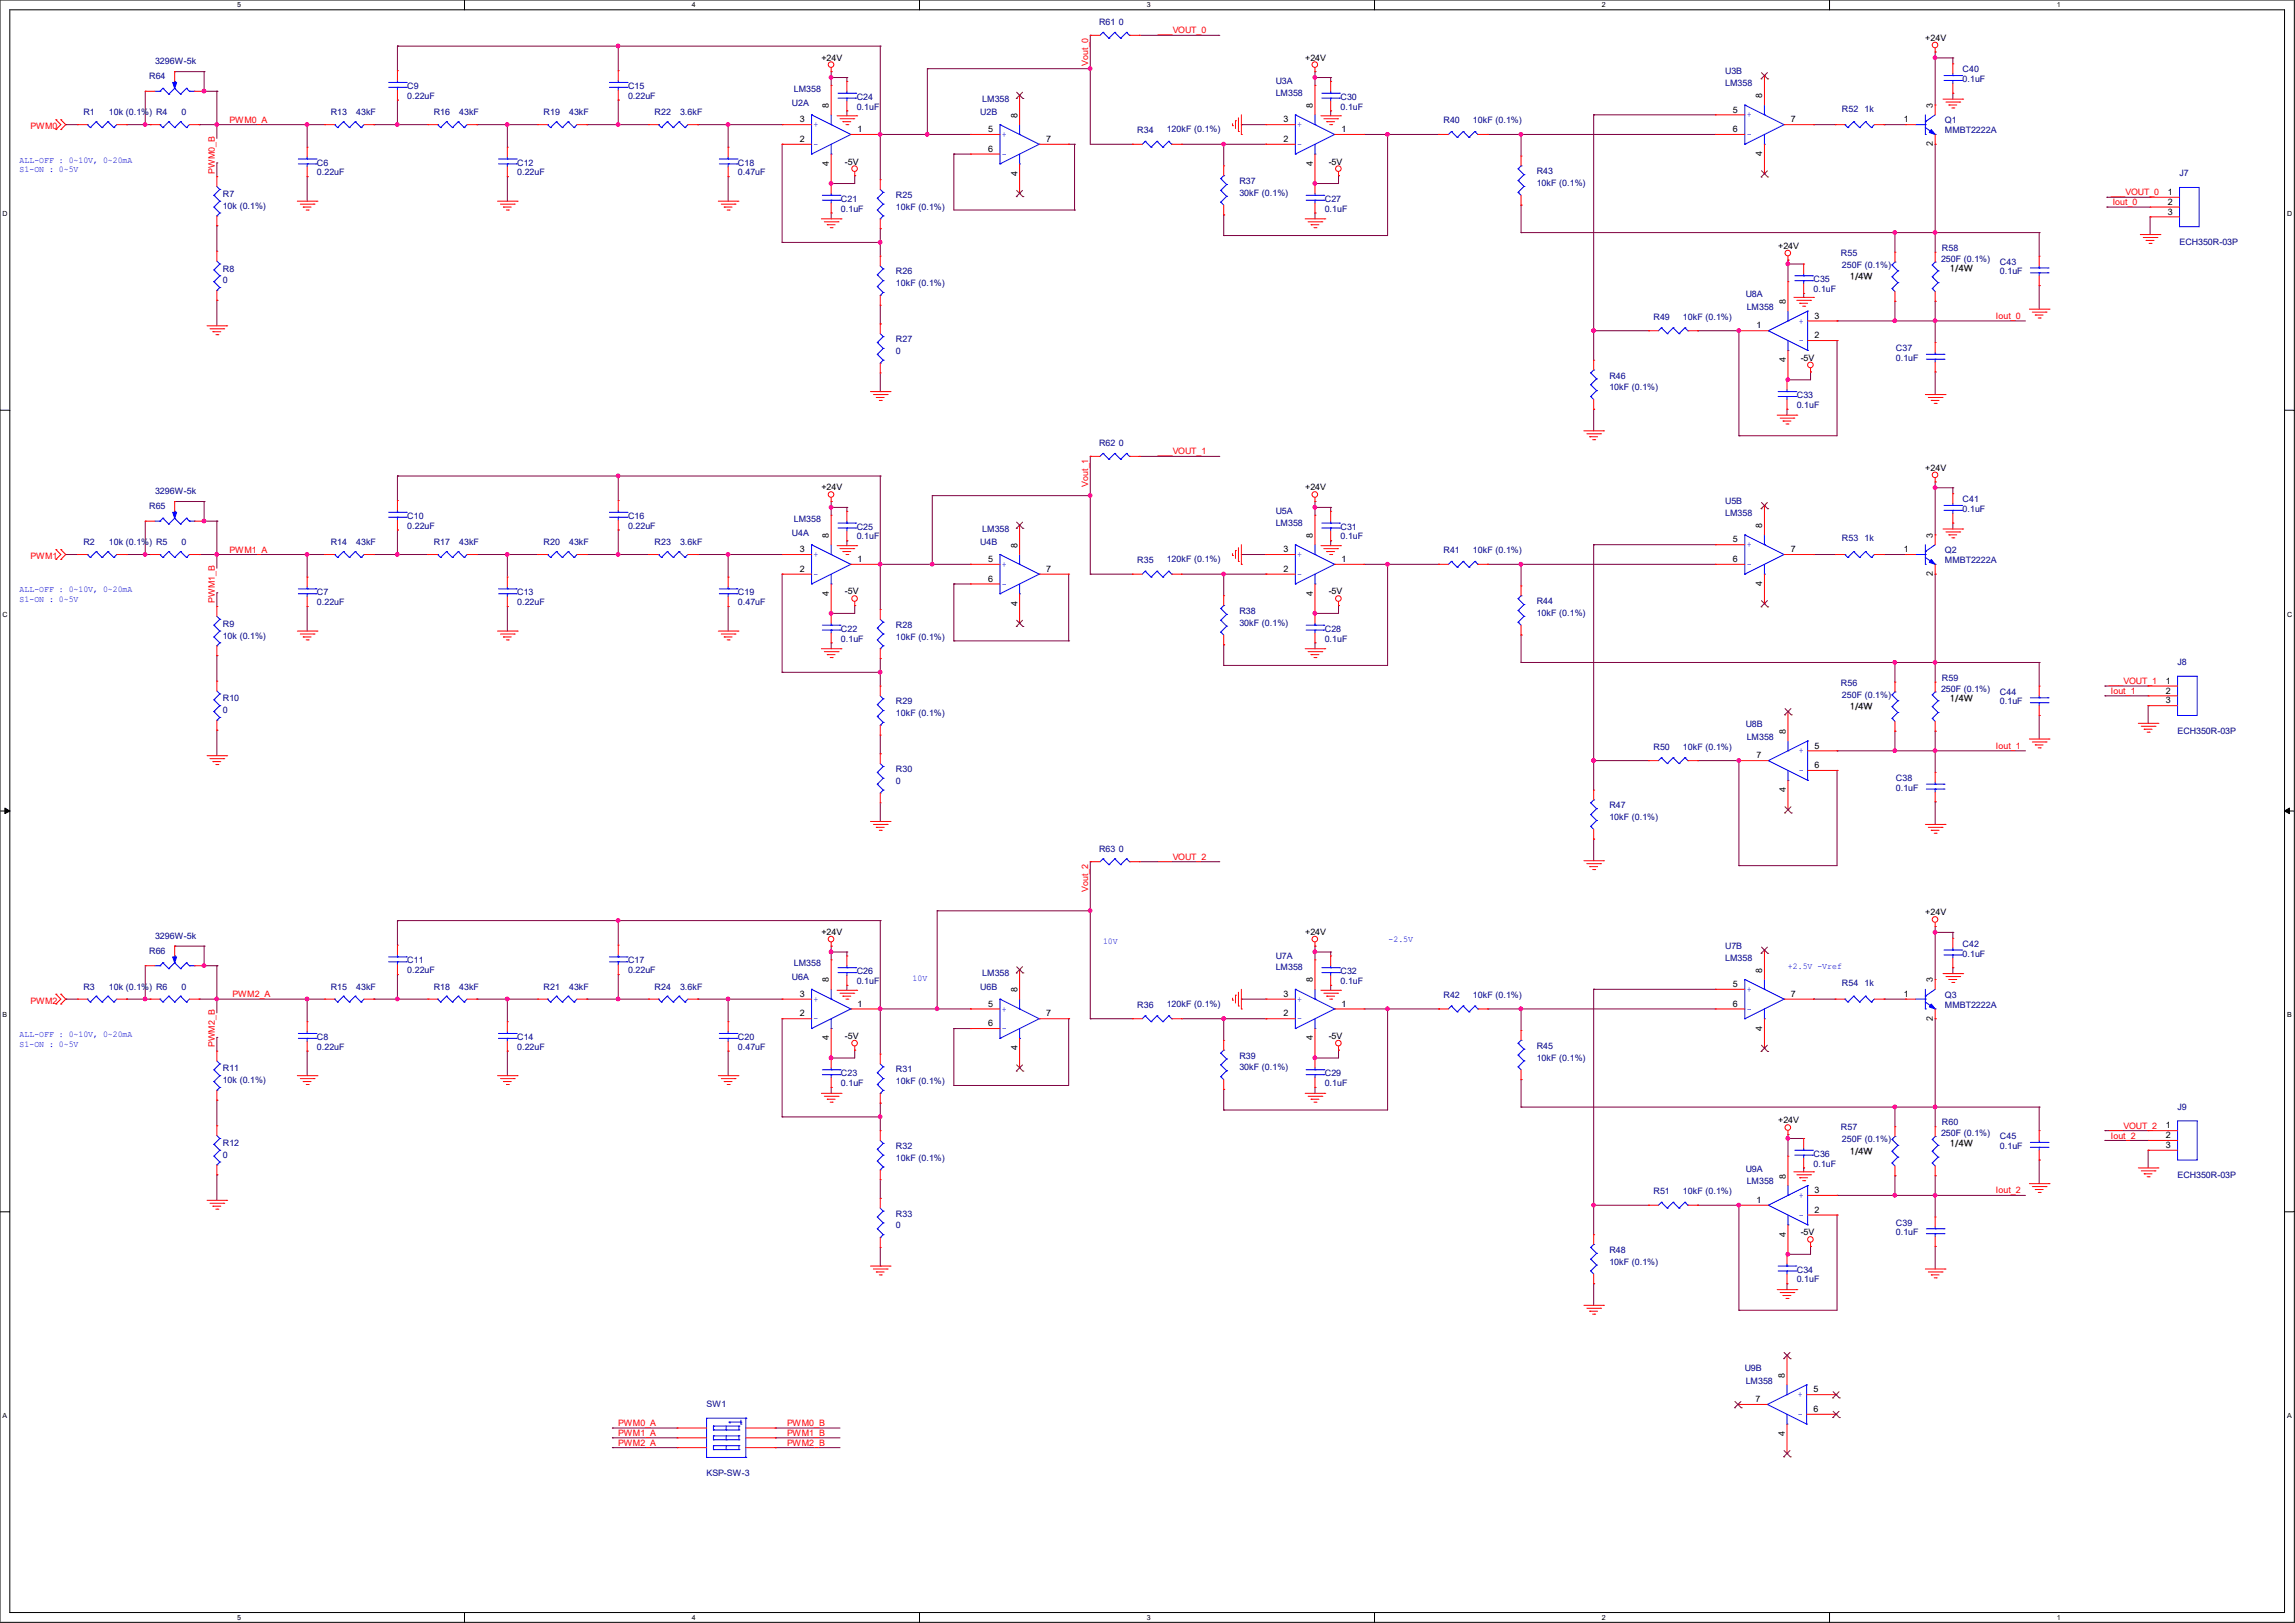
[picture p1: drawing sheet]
<svg xmlns="http://www.w3.org/2000/svg" width="297mm" height="210mm" viewBox="0 0 297 210" stroke-linecap="round" stroke-linejoin="round" font-family="sans-serif">
<defs><g id="words">
<g font-size="1.1" fill="#000080">
<text x="142.2" y="3.3">R61 0</text>
<text x="19.3" y="10.2">R64</text>
<text x="20.1" y="8.3">3296W-5k</text>
<text x="52.7" y="11.5">C9</text>
<text x="81.3" y="11.5">C15</text>
<text x="102.7" y="11.9">LM358</text>
<text x="165.1" y="10.9">U3A</text>
<text x="223.3" y="9.6">U3B</text>
<text x="223.3" y="11.1">LM358</text>
<text x="254" y="9.4">C40</text>
<text x="254" y="10.6">0.1uF</text>
<text x="10.8" y="14.9">R1</text>
<text x="14.1" y="14.9">10k (0.1%) R4</text>
<text x="23.5" y="14.9">0</text>
<text x="42.8" y="14.9">R13</text>
<text x="46.1" y="14.9">43kF</text>
<text x="52.7" y="12.8">0.22uF</text>
<text x="56.1" y="14.9">R16</text>
<text x="59.4" y="14.9">43kF</text>
<text x="70.4" y="14.9">R19</text>
<text x="73.7" y="14.9">43kF</text>
<text x="81.3" y="12.8">0.22uF</text>
<text x="84.7" y="14.9">R22</text>
<text x="88" y="14.9">3.6kF</text>
<text x="102.5" y="13.7">U2A</text>
<text x="110.9" y="12.9">C24</text>
<text x="110.9" y="14.2">0.1uF</text>
<text x="126.9" y="14.9">U2B</text>
<text x="127.1" y="13.2">LM358</text>
<text x="147.2" y="17.2">R34</text>
<text x="151" y="17.1">120kF (0.1%)</text>
<text x="165.1" y="12.4">LM358</text>
<text x="173.5" y="12.9">C30</text>
<text x="173.5" y="14.2">0.1uF</text>
<text x="186.8" y="16">R40</text>
<text x="190.6" y="16">10kF (0.1%)</text>
<text x="238.4" y="14.4">R52 1k</text>
<text x="251.7" y="16">Q1</text>
<text x="251.7" y="17.2">MMBT2222A</text>
<text x="41" y="21.4">C6</text>
<text x="41" y="22.7">0.22uF</text>
<text x="66.9" y="21.4">C12</text>
<text x="66.9" y="22.7">0.22uF</text>
<text x="95.5" y="21.4">C18</text>
<text x="95.5" y="22.7">0.47uF</text>
<text x="160.4" y="23.8">R37</text>
<text x="198.9" y="22.6">R43</text>
<text x="282.1" y="22.8">J7</text>
<text x="28.8" y="25.5">R7</text>
<text x="28.8" y="27">10k (0.1%)</text>
<text x="108.8" y="26.1">C21</text>
<text x="108.8" y="27.4">0.1uF</text>
<text x="115.9" y="25.6">R25</text>
<text x="115.9" y="27.1">10kF (0.1%)</text>
<text x="160.4" y="25.4">30kF (0.1%)</text>
<text x="171.4" y="26.1">C27</text>
<text x="171.4" y="27.4">0.1uF</text>
<text x="198.9" y="24.1">10kF (0.1%)</text>
<text x="28.8" y="35.1">R8</text>
<text x="115.9" y="35.5">R26</text>
<text x="238.2" y="33.1">R55</text>
<text x="238.4" y="34.6">250F (0.1%)</text>
<text x="251.2" y="33.9">250F (0.1%)</text>
<text x="251.3" y="32.5">R58</text>
<text x="258.8" y="34.2">C43</text>
<text x="258.8" y="35.5">0.1uF</text>
<text x="282.1" y="31.7">ECH350R-03P</text>
<text x="28.8" y="36.7">0</text>
<text x="115.9" y="37">10kF (0.1%)</text>
<text x="214" y="41.4">R49</text>
<text x="217.8" y="41.4">10kF (0.1%)</text>
<text x="225.9" y="38.4">U8A</text>
<text x="226.1" y="40.1">LM358</text>
<text x="234.7" y="36.5">C35</text>
<text x="234.7" y="37.8">0.1uF</text>
<text x="115.9" y="44.3">R27</text>
<text x="115.9" y="45.8">0</text>
<text x="245.4" y="45.4">C37</text>
<text x="245.4" y="46.7">0.1uF</text>
<text x="208.3" y="49">R46</text>
<text x="208.3" y="50.5">10kF (0.1%)</text>
<text x="232.5" y="51.5">C33</text>
<text x="232.5" y="52.8">0.1uF</text>
<text x="142.2" y="57.7">R62 0</text>
<text x="19.3" y="65.9">R65</text>
<text x="20.1" y="64">3296W-5k</text>
<text x="223.3" y="65.2">U5B</text>
<text x="254" y="65">C41</text>
<text x="10.8" y="70.6">R2</text>
<text x="14.1" y="70.6">10k (0.1%) R5</text>
<text x="23.5" y="70.6">0</text>
<text x="42.8" y="70.6">R14</text>
<text x="46.1" y="70.6">43kF</text>
<text x="52.7" y="67.1">C10</text>
<text x="52.7" y="68.4">0.22uF</text>
<text x="56.1" y="70.6">R17</text>
<text x="59.4" y="70.6">43kF</text>
<text x="70.4" y="70.6">R20</text>
<text x="73.7" y="70.6">43kF</text>
<text x="81.3" y="67.1">C16</text>
<text x="81.3" y="68.4">0.22uF</text>
<text x="84.7" y="70.6">R23</text>
<text x="88" y="70.6">3.6kF</text>
<text x="102.5" y="69.3">U4A</text>
<text x="102.7" y="67.5">LM358</text>
<text x="110.9" y="68.5">C25</text>
<text x="110.9" y="69.8">0.1uF</text>
<text x="126.9" y="70.6">U4B</text>
<text x="127.1" y="68.8">LM358</text>
<text x="165.1" y="66.5">U5A</text>
<text x="165.1" y="68">LM358</text>
<text x="173.5" y="68.5">C31</text>
<text x="173.5" y="69.8">0.1uF</text>
<text x="186.8" y="71.6">R41</text>
<text x="190.6" y="71.6">10kF (0.1%)</text>
<text x="223.3" y="66.8">LM358</text>
<text x="238.4" y="70.1">R53 1k</text>
<text x="251.7" y="71.6">Q2</text>
<text x="254" y="66.3">0.1uF</text>
<text x="41" y="77">C7</text>
<text x="66.9" y="77">C13</text>
<text x="95.5" y="77">C19</text>
<text x="147.2" y="72.9">R35</text>
<text x="151" y="72.7">120kF (0.1%)</text>
<text x="251.7" y="72.9">MMBT2222A</text>
<text x="28.8" y="81.1">R9</text>
<text x="28.8" y="82.6">10k (0.1%)</text>
<text x="41" y="78.3">0.22uF</text>
<text x="66.9" y="78.3">0.22uF</text>
<text x="95.5" y="78.3">0.47uF</text>
<text x="108.8" y="81.7">C22</text>
<text x="108.8" y="83">0.1uF</text>
<text x="115.9" y="81.2">R28</text>
<text x="115.9" y="82.8">10kF (0.1%)</text>
<text x="160.4" y="79.5">R38</text>
<text x="160.4" y="81">30kF (0.1%)</text>
<text x="171.4" y="81.7">C28</text>
<text x="171.4" y="83">0.1uF</text>
<text x="198.9" y="78.2">R44</text>
<text x="198.9" y="79.7">10kF (0.1%)</text>
<text x="238.2" y="88.7">R56</text>
<text x="251.2" y="89.5">250F (0.1%)</text>
<text x="251.3" y="88.1">R59</text>
<text x="258.8" y="89.9">C44</text>
<text x="281.8" y="86.1">J8</text>
<text x="28.8" y="90.8">R10</text>
<text x="28.8" y="92.3">0</text>
<text x="115.9" y="91.1">R29</text>
<text x="115.9" y="92.7">10kF (0.1%)</text>
<text x="225.9" y="94.1">U8B</text>
<text x="226.1" y="95.7">LM358</text>
<text x="238.4" y="90.3">250F (0.1%)</text>
<text x="258.8" y="91.1">0.1uF</text>
<text x="281.8" y="95">ECH350R-03P</text>
<text x="115.9" y="99.9">R30</text>
<text x="115.9" y="101.4">0</text>
<text x="214" y="97">R50</text>
<text x="217.8" y="97">10kF (0.1%)</text>
<text x="245.4" y="101.1">C38</text>
<text x="208.3" y="104.6">R47</text>
<text x="208.3" y="106.1">10kF (0.1%)</text>
<text x="245.4" y="102.3">0.1uF</text>
<text x="142.2" y="110.2">R63 0</text>
<text x="19.3" y="123.4">R66</text>
<text x="20.1" y="121.5">3296W-5k</text>
<text x="52.7" y="124.7">C11</text>
<text x="52.7" y="125.9">0.22uF</text>
<text x="81.3" y="124.7">C17</text>
<text x="81.3" y="125.9">0.22uF</text>
<text x="102.7" y="125.1">LM358</text>
<text x="165.1" y="124">U7A</text>
<text x="165.1" y="125.6">LM358</text>
<text x="223.3" y="122.8">U7B</text>
<text x="223.3" y="124.3">LM358</text>
<text x="254" y="122.5">C42</text>
<text x="254" y="123.8">0.1uF</text>
<text x="10.8" y="128.1">R3</text>
<text x="14.1" y="128.1">10k (0.1%) R6</text>
<text x="23.5" y="128.1">0</text>
<text x="42.8" y="128.1">R15</text>
<text x="46.1" y="128.1">43kF</text>
<text x="56.1" y="128.1">R18</text>
<text x="59.4" y="128.1">43kF</text>
<text x="70.4" y="128.1">R21</text>
<text x="73.7" y="128.1">43kF</text>
<text x="84.7" y="128.1">R24</text>
<text x="88" y="128.1">3.6kF</text>
<text x="102.5" y="126.8">U6A</text>
<text x="110.9" y="126.1">C26</text>
<text x="110.9" y="127.3">0.1uF</text>
<text x="126.9" y="128.1">U6B</text>
<text x="127.1" y="126.3">LM358</text>
<text x="147.2" y="130.4">R36</text>
<text x="151" y="130.3">120kF (0.1%)</text>
<text x="173.5" y="126.1">C32</text>
<text x="173.5" y="127.3">0.1uF</text>
<text x="186.8" y="129.1">R42</text>
<text x="190.6" y="129.1">10kF (0.1%)</text>
<text x="238.4" y="127.6">R54 1k</text>
<text x="251.7" y="129.1">Q3</text>
<text x="251.7" y="130.4">MMBT2222A</text>
<text x="41" y="134.6">C8</text>
<text x="41" y="135.9">0.22uF</text>
<text x="66.9" y="134.6">C14</text>
<text x="66.9" y="135.9">0.22uF</text>
<text x="95.5" y="134.6">C20</text>
<text x="95.5" y="135.9">0.47uF</text>
<text x="160.4" y="137">R39</text>
<text x="198.9" y="135.7">R45</text>
<text x="198.9" y="137.2">10kF (0.1%)</text>
<text x="28.8" y="138.6">R11</text>
<text x="28.8" y="140.2">10k (0.1%)</text>
<text x="108.8" y="139.3">C23</text>
<text x="108.8" y="140.6">0.1uF</text>
<text x="115.9" y="138.8">R31</text>
<text x="115.9" y="140.3">10kF (0.1%)</text>
<text x="160.4" y="138.5">30kF (0.1%)</text>
<text x="171.4" y="139.3">C29</text>
<text x="171.4" y="140.6">0.1uF</text>
<text x="281.8" y="143.6">J9</text>
<text x="28.8" y="148.3">R12</text>
<text x="28.8" y="149.8">0</text>
<text x="115.9" y="148.7">R32</text>
<text x="234.7" y="149.7">C36</text>
<text x="238.2" y="146.3">R57</text>
<text x="238.4" y="147.8">250F (0.1%)</text>
<text x="251.2" y="147">250F (0.1%)</text>
<text x="251.3" y="145.6">R60</text>
<text x="258.8" y="147.4">C45</text>
<text x="258.8" y="148.7">0.1uF</text>
<text x="115.9" y="150.2">10kF (0.1%)</text>
<text x="214" y="154.5">R51</text>
<text x="217.8" y="154.5">10kF (0.1%)</text>
<text x="225.9" y="151.6">U9A</text>
<text x="226.1" y="153.3">LM358</text>
<text x="234.7" y="151">0.1uF</text>
<text x="281.8" y="152.5">ECH350R-03P</text>
<text x="115.9" y="157.4">R33</text>
<text x="115.9" y="159">0</text>
<text x="245.4" y="158.6">C39</text>
<text x="245.4" y="159.9">0.1uF</text>
<text x="208.3" y="162.1">R48</text>
<text x="208.3" y="163.7">10kF (0.1%)</text>
<text x="232.5" y="164.7">C34</text>
<text x="232.5" y="166">0.1uF</text>
<text x="225.8" y="177.4">U9B</text>
<text x="225.9" y="179">LM358</text>
<text x="91.4" y="182.1">SW1</text>
<text x="91.4" y="191">KSP-SW-3</text>
</g>
<g font-size="1.1" fill="#f00">
<text x="149.9" y="4.3">___VOUT_0</text>
<text x="140.8" y="8.5" transform="rotate(-90 140.8 8.5)">Vout_0</text>
<text x="3.9" y="16.7">PWM0</text>
<text x="29.7" y="15.9">PWM0_A</text>
<text x="27.8" y="22.5" transform="rotate(-90 27.8 22.5)">PWM0_B</text>
<text x="273.2" y="25.3">___VOUT_0</text>
<text x="273.4" y="26.5">Iout_0</text>
<text x="258.3" y="41.3">Iout_0</text>
<text x="149.9" y="58.8">___VOUT_1</text>
<text x="140.8" y="63" transform="rotate(-90 140.8 63)">Vout_1</text>
<text x="29.7" y="71.5">PWM1_A</text>
<text x="3.9" y="72.4">PWM1</text>
<text x="27.8" y="78" transform="rotate(-90 27.8 78)">PWM1_B</text>
<text x="272.9" y="88.5">___VOUT_1</text>
<text x="273.2" y="89.8">Iout_1</text>
<text x="258.3" y="96.9">Iout_1</text>
<text x="149.9" y="111.3">___VOUT_2</text>
<text x="140.8" y="115.4" transform="rotate(-90 140.8 115.4)">Vout_2</text>
<text x="3.9" y="129.9">PWM2</text>
<text x="30.1" y="129">PWM2_A</text>
<text x="27.8" y="135.5" transform="rotate(-90 27.8 135.5)">PWM2_B</text>
<text x="272.9" y="146.1">___VOUT_2</text>
<text x="273.2" y="147.3">Iout_2</text>
<text x="258.3" y="154.4">Iout_2</text>
<text x="80" y="184.5">PWM0_A</text>
<text x="80" y="185.8">PWM1_A</text>
<text x="101.9" y="184.5">PWM0_B</text>
<text x="101.9" y="185.8">PWM1_B</text>
<text x="80" y="187.1">PWM2_A</text>
<text x="101.9" y="187.1">PWM2_B</text>
</g>
<g font-size="1.1">
<text x="249.2" y="5.3">+24V</text>
<text x="106.3" y="7.8">+24V</text>
<text x="168.9" y="7.8">+24V</text>
<text x="103.5" y="15.8">3</text>
<text x="107.3" y="14" transform="rotate(-90 107.3 14)">8</text>
<text x="111" y="17.1">1</text>
<text x="127.9" y="17.1">5</text>
<text x="131.7" y="15.2" transform="rotate(-90 131.7 15.2)">8</text>
<text x="166.1" y="15.8">3</text>
<text x="169.9" y="14" transform="rotate(-90 169.9 14)">8</text>
<text x="173.6" y="17.1">1</text>
<text x="224.3" y="14.6">5</text>
<text x="224.3" y="17.1">6</text>
<text x="228.1" y="12.7" transform="rotate(-90 228.1 12.7)">8</text>
<text x="231.8" y="15.8">7</text>
<text x="246.4" y="15.8">1</text>
<text x="250.2" y="14" transform="rotate(-90 250.2 14)">3</text>
<text x="103.5" y="18.4">2</text>
<text x="107.3" y="21.5" transform="rotate(-90 107.3 21.5)">4</text>
<text x="109.3" y="21.3">-5V</text>
<text x="127.9" y="19.6">6</text>
<text x="131.7" y="22.7" transform="rotate(-90 131.7 22.7)">4</text>
<text x="135.4" y="18.4">7</text>
<text x="166.1" y="18.4">2</text>
<text x="169.9" y="21.5" transform="rotate(-90 169.9 21.5)">4</text>
<text x="172" y="21.3">-5V</text>
<text x="228.1" y="20.2" transform="rotate(-90 228.1 20.2)">4</text>
<text x="250.2" y="18.9" transform="rotate(-90 250.2 18.9)">2</text>
<text x="280.5" y="25.2">1</text>
<text x="280.5" y="26.5">2</text>
<text x="280.5" y="27.8">3</text>
<text x="230.1" y="32.2">+24V</text>
<text x="252.3" y="35.1">1/4W</text>
<text x="231.1" y="39.4" transform="rotate(-90 231.1 39.4)">8</text>
<text x="234.8" y="41.2">3</text>
<text x="239.4" y="36.1">1/4W</text>
<text x="227.3" y="42.5">1</text>
<text x="231.1" y="46.9" transform="rotate(-90 231.1 46.9)">4</text>
<text x="233" y="46.7">-5V</text>
<text x="234.8" y="43.8">2</text>
<text x="106.3" y="63.5">+24V</text>
<text x="168.9" y="63.5">+24V</text>
<text x="249.2" y="60.9">+24V</text>
<text x="103.5" y="71.5">3</text>
<text x="107.3" y="69.6" transform="rotate(-90 107.3 69.6)">8</text>
<text x="131.7" y="70.9" transform="rotate(-90 131.7 70.9)">8</text>
<text x="166.1" y="71.5">3</text>
<text x="169.9" y="69.6" transform="rotate(-90 169.9 69.6)">8</text>
<text x="224.3" y="70.2">5</text>
<text x="228.1" y="68.3" transform="rotate(-90 228.1 68.3)">8</text>
<text x="231.8" y="71.5">7</text>
<text x="246.4" y="71.5">1</text>
<text x="250.2" y="69.6" transform="rotate(-90 250.2 69.6)">3</text>
<text x="103.5" y="74">2</text>
<text x="107.3" y="77.1" transform="rotate(-90 107.3 77.1)">4</text>
<text x="109.3" y="76.9">-5V</text>
<text x="111" y="72.7">1</text>
<text x="127.9" y="72.7">5</text>
<text x="127.9" y="75.3">6</text>
<text x="135.4" y="74">7</text>
<text x="166.1" y="74">2</text>
<text x="169.9" y="77.1" transform="rotate(-90 169.9 77.1)">4</text>
<text x="172" y="76.9">-5V</text>
<text x="173.6" y="72.7">1</text>
<text x="224.3" y="72.7">6</text>
<text x="228.1" y="75.8" transform="rotate(-90 228.1 75.8)">4</text>
<text x="250.2" y="74.5" transform="rotate(-90 250.2 74.5)">2</text>
<text x="131.7" y="78.4" transform="rotate(-90 131.7 78.4)">4</text>
<text x="280.3" y="88.5">1</text>
<text x="280.3" y="89.7">2</text>
<text x="231.1" y="95" transform="rotate(-90 231.1 95)">8</text>
<text x="239.4" y="91.7">1/4W</text>
<text x="252.3" y="90.7">1/4W</text>
<text x="280.3" y="91">3</text>
<text x="227.3" y="98.1">7</text>
<text x="234.8" y="96.9">5</text>
<text x="234.8" y="99.4">6</text>
<text x="231.1" y="102.5" transform="rotate(-90 231.1 102.5)">4</text>
<text x="249.2" y="118.5">+24V</text>
<text x="106.3" y="121">+24V</text>
<text x="168.9" y="121">+24V</text>
<text x="228.1" y="125.9" transform="rotate(-90 228.1 125.9)">8</text>
<text x="103.5" y="129">3</text>
<text x="103.5" y="131.5">2</text>
<text x="107.3" y="127.1" transform="rotate(-90 107.3 127.1)">8</text>
<text x="111" y="130.3">1</text>
<text x="127.9" y="130.3">5</text>
<text x="131.7" y="128.4" transform="rotate(-90 131.7 128.4)">8</text>
<text x="135.4" y="131.5">7</text>
<text x="166.1" y="129">3</text>
<text x="166.1" y="131.5">2</text>
<text x="169.9" y="127.1" transform="rotate(-90 169.9 127.1)">8</text>
<text x="173.6" y="130.3">1</text>
<text x="224.3" y="127.7">5</text>
<text x="224.3" y="130.3">6</text>
<text x="231.8" y="129">7</text>
<text x="246.4" y="129">1</text>
<text x="250.2" y="127.1" transform="rotate(-90 250.2 127.1)">3</text>
<text x="107.3" y="134.6" transform="rotate(-90 107.3 134.6)">4</text>
<text x="109.3" y="134.5">-5V</text>
<text x="127.9" y="132.8">6</text>
<text x="131.7" y="135.9" transform="rotate(-90 131.7 135.9)">4</text>
<text x="169.9" y="134.6" transform="rotate(-90 169.9 134.6)">4</text>
<text x="172" y="134.5">-5V</text>
<text x="228.1" y="133.3" transform="rotate(-90 228.1 133.3)">4</text>
<text x="250.2" y="132.1" transform="rotate(-90 250.2 132.1)">2</text>
<text x="230.1" y="145.4">+24V</text>
<text x="239.4" y="149.3">1/4W</text>
<text x="252.3" y="148.3">1/4W</text>
<text x="280.3" y="146">1</text>
<text x="280.3" y="147.3">2</text>
<text x="280.3" y="148.6">3</text>
<text x="227.3" y="155.7">1</text>
<text x="231.1" y="152.5" transform="rotate(-90 231.1 152.5)">8</text>
<text x="234.8" y="154.4">3</text>
<text x="231.1" y="160" transform="rotate(-90 231.1 160)">4</text>
<text x="233" y="159.9">-5V</text>
<text x="234.8" y="156.9">2</text>
<text x="231" y="178.3" transform="rotate(-90 231 178.3)">8</text>
<text x="227.2" y="181.4">7</text>
<text x="231" y="185.8" transform="rotate(-90 231 185.8)">4</text>
<text x="234.7" y="180.2">5</text>
<text x="234.7" y="182.7">6</text>
</g>
<g font-size="1.1" fill="#00f">
<text x="105.3" y="16.5">+</text>
<text x="129.7" y="17.7">+</text>
<text x="167.9" y="16.5">+</text>
<text x="226.1" y="17.7">-</text>
<text x="226.1" y="15.2">+</text>
<text x="2.5" y="21">ALL-OFF : 0~10V, 0~20mA</text>
<text x="2.5" y="22.3">S1-ON : 0~5V</text>
<text x="105.3" y="19">-</text>
<text x="129.7" y="20.3">-</text>
<text x="167.9" y="19">-</text>
<text x="232.8" y="41.9">+</text>
<text x="232.8" y="44.4">-</text>
<text x="226.1" y="70.8">+</text>
<text x="2.5" y="76.7">ALL-OFF : 0~10V, 0~20mA</text>
<text x="2.5" y="77.9">S1-ON : 0~5V</text>
<text x="105.3" y="74.6">-</text>
<text x="105.3" y="72.1">+</text>
<text x="129.7" y="75.9">-</text>
<text x="129.7" y="73.4">+</text>
<text x="167.9" y="74.6">-</text>
<text x="167.9" y="72.1">+</text>
<text x="226.1" y="73.4">-</text>
<text x="232.8" y="100">-</text>
<text x="232.8" y="97.5">+</text>
<text x="142.7" y="122.1">10V</text>
<text x="179.7" y="121.9">-2.5V</text>
<text x="231.4" y="125.4">+2.5V -Vref</text>
<text x="105.3" y="129.6">+</text>
<text x="118.1" y="127">10V</text>
<text x="129.7" y="130.9">+</text>
<text x="167.9" y="129.6">+</text>
<text x="226.1" y="130.9">-</text>
<text x="226.1" y="128.4">+</text>
<text x="2.5" y="134.2">ALL-OFF : 0~10V, 0~20mA</text>
<text x="2.5" y="135.5">S1-ON : 0~5V</text>
<text x="105.3" y="132.2">-</text>
<text x="129.7" y="133.4">-</text>
<text x="167.9" y="132.2">-</text>
<text x="232.8" y="155">+</text>
<text x="232.8" y="157.6">-</text>
<text x="232.7" y="183.4">-</text>
<text x="232.7" y="180.8">+</text>
</g>
<g font-size=".9">
<text x="30.7" y=".9">5</text>
<text x="89.5" y=".9">4</text>
<text x="148.4" y=".9">3</text>
<text x="207.3" y=".9">2</text>
<text x="266.2" y=".9">1</text>
<text x=".3" y="28">D</text>
<text x="296" y="28">D</text>
<text x=".3" y="79.8">C</text>
<text x="296" y="79.8">C</text>
<text x=".3" y="131.7">B</text>
<text x="296" y="131.7">B</text>
<text x=".3" y="183.5">A</text>
<text x="296" y="183.5">A</text>
<text x="30.7" y="209.6">5</text>
<text x="89.5" y="209.6">4</text>
<text x="148.4" y="209.6">3</text>
<text x="207.3" y="209.6">2</text>
<text x="266.2" y="209.6">1</text>
</g>
</g></defs>
<path d="M0 0h296.9v209.9h-296.9zM1.3 1.3h294.4v207.4h-294.4z" fill="none" stroke="#000" stroke-width=".13"/>
<g fill="#fff">
<path d="M30.7 .1h.5v1h-.5z"/>
<path d="M30.7 208.8h.5v1h-.5z"/>
</g>
<path d="M60.1 0v1.3M60.1 208.7v1.2" fill="none" stroke="#000" stroke-width=".13"/>
<g fill="#fff">
<path d="M89.5 .1h.5v1h-.5z"/>
<path d="M89.5 208.8h.5v1h-.5z"/>
</g>
<path d="M119 0v1.3M119 208.7v1.2" fill="none" stroke="#000" stroke-width=".13"/>
<g fill="#fff">
<path d="M148.4 .1h.5v1h-.5z"/>
<path d="M148.4 208.8h.5v1h-.5z"/>
</g>
<path d="M177.9 0v1.3M177.9 208.7v1.2" fill="none" stroke="#000" stroke-width=".13"/>
<g fill="#fff">
<path d="M207.3 .1h.5v1h-.5z"/>
<path d="M207.3 208.8h.5v1h-.5z"/>
</g>
<path d="M236.8 0v1.3M236.8 208.7v1.2" fill="none" stroke="#000" stroke-width=".13"/>
<g fill="#fff">
<path d="M266.2 .1h.5v1h-.5z"/>
<path d="M266.2 208.8h.5v1h-.5z"/>
<path d="M.3 27.2h.7v1h-.7z"/>
<path d="M296 27.2h.6v1h-.6z"/>
<path d="M.3 79h.7v1h-.7z"/>
<path d="M296 79h.6v1h-.6z"/>
</g>
<path d="M0 53.1h1.3M295.7 53.1h1.2" fill="none" stroke="#000" stroke-width=".13"/>
<g fill="#fff">
<path d="M.3 130.9h.6v1h-.6z"/>
<path d="M296 130.9h.6v1h-.6z"/>
</g>
<path d="M0 104.9h1.3M295.7 104.9h1.2" fill="none" stroke="#000" stroke-width=".13"/>
<path d="M.6 104.6l.7 .3-.7 .4zM295.7 104.9l.6-.3v.7z" fill="#000" stroke="#000" stroke-width=".13"/>
<g fill="#fff">
<path d="M.3 182.7h.6v1h-.6z"/>
<path d="M296 182.7h.5v1h-.5z"/>
</g>
<path d="M0 156.8h1.3M295.7 156.8h1.2" fill="none" stroke="#000" stroke-width=".13"/>
<g fill="none" stroke="#800040" stroke-width=".13">
<path d="M8.5 16.1h.1M8.5 16.1h1.5M16.4 16.1h.1M16.4 16.1h3M18.8 16.1h.1M18.8 11.8v4.3M22.6 9.3h.1M22.6 9.3h3.8M25.8 16.1h.1M25.8 16.1h16.2M26.4 9.3h.1M26.4 9.3v2.5h1.7"/>
<path d="M28.1 16.1h.1M28.1 11.8h.1M28.1 11.8v6.1M39.8 16.1h.1M39.8 16.1v2.9M48.4 16.1h.1M48.4 16.1h7M51.4 16.1h.1M51.4 13h.1M51.4 6h.1M51.4 6v3.1M51.4 13v3.1"/>
<path d="M51.4 6h62.5M61.7 16.1h.1M61.7 16.1h7.9M65.7 16.1h.1M65.7 16.1v2.9M75.9 16.1h.1M75.9 16.1h8M80 13h.1M80 6h.1M80 16.1h.1M80 6v3.1M80 13v3.1"/>
<path d="M90.3 16.1h.1M90.3 16.1h10.9M94.2 16.1h.1M94.2 16.1v2.9M101.2 18.7h.1M101.2 18.7v12.7M107.6 10h.1M107.6 9.3h.1M107.6 9.3v1.7M107.6 10h2M109.6 14.4h.1M109.6 10h.1"/>
<path d="M109.6 10v.5M109.6 14.4v.6M113.9 17.4h.1M113.9 6h.1M113.9 6v17.2M113.9 17.4h11.7M120 17.4h.1M120 8.9h.1M120 8.9h21.1M120 8.9v8.5M123.4 19.9h.1M123.4 19.9h2.2"/>
<path d="M123.4 19.9v7.3h15.7M125.6 17.4h.1M138.3 18.7h.1M138.3 18.7h.8M139.1 18.7h.1M139.1 18.7v8.5M141.1 8.9h.1M141.1 4.6h.1M141.1 4.6v14.1h5.5M146.6 18.7h.1M147.4 4.6h10.3M152.9 18.7h10.9"/>
<path d="M157.7 4.6h.1M158.4 18.7h.1M158.4 18.7v2.8M160.7 16.1h.1M160.7 16.1h3.1M163.8 18.7h.1M170.2 10h.1M170.2 9.3h.1M170.2 10h2M170.2 9.3v1.7M172.2 14.4h.1M172.2 10h.1"/>
<path d="M172.2 10v.5M172.2 14.4v.6M176.5 17.4h9.7M179.6 17.4h.1M179.6 17.4v13.1h-21.2M186.2 17.4h.1M192.5 17.4h.1M192.5 17.4h29.5M196.8 17.4h.1M196.8 17.4v2.8M206.2 14.9h.1M206.2 14.9v31.7"/>
<path d="M206.2 14.9h15.8M234.7 16.1h.1M234.7 16.1h2.8M243.8 16.1h.1M243.8 16.1h2.8M250.4 7.5h.1M250.4 6.7h.1M250.4 18.7h.1M250.4 6.7v6.9M250.4 18.7v13.9M250.4 7.5h2.3M252.7 7.5h.1"/>
<path d="M252.7 12.1h.1M252.7 7.5v.8M252.7 12.1v.7M28.1 21.1h.1M28.1 29.2h.1M28.1 38.9h.1M28.1 21.1v1.8M28.1 29.2v3.3M28.1 38.9v3.3M39.8 22.9h.1M39.8 22.9v3.1M65.7 22.9h.1"/>
<path d="M65.7 22.9v3.1M94.2 22.9h.1M94.2 22.9v3.1M101.2 31.4h.1M101.2 31.4h12.7M107.6 23.7h.1M107.6 27.6h.1M107.6 27.6v.7M110.6 22.7h.1M110.6 22.7v1h-3M113.9 31.4h.1M113.9 29.6h.1"/>
<path d="M113.9 29.6v3.5M113.9 39.5v2.4M139.1 27.2h.1M158.4 27.8h.1M158.4 30.5h.1M158.4 27.8v2.7M170.2 23.7h.1M170.2 27.6h.1M170.2 27.6v.7M173.2 22.7h.1M173.2 22.7v1h-3M196.8 26.5h.1"/>
<path d="M196.8 30.1h.1M196.8 26.5v3.6M196.8 30.1h67.1M231.4 33.7h.1M231.4 34.2h.1M231.4 33.7v2.7M231.4 34.2h2M233.4 38h.1M233.4 38v.5M245.2 30.1h.1M245.2 39h.1M245.2 30.1v2.5"/>
<path d="M245.2 39v2.5M250.4 30.1h.1M250.4 39h.1M250.4 39v5.3M263.9 30.1h.1M263.9 37h.1M263.9 30.1v3M263.9 37v3M272.7 25.5h.1M272.7 26.8h.1M272.7 25.5h5.6M272.7 26.8h5.6"/>
<path d="M278.3 28.1h.1M278.3 28.1v2.3M113.9 41.9h.1M113.9 50.7h.1M113.9 48.3v2.4M141.1 59.1h.1M141.1 59.1v15.2M147.4 59.1h10.3M157.7 59.1h.1M206.2 42.8h.1M206.2 53h.1M206.2 42.8h7.2"/>
<path d="M206.2 53v2.8M219.7 42.8h.1M219.7 42.8h5.3M225 56.4h.1M225 42.8h.1M225 42.8v13.6M231.3 53h.1M231.3 49.1h.1M231.3 53v.7M231.4 49.1h.1M234.3 48.1h.1M234.3 48.1v1h-3"/>
<path d="M237.7 44.1h.1M237.7 41.5h.1M237.7 41.5h24.4M237.7 44.1v12.3h-12.7M245.2 41.5h.1M250.4 41.5h.1M250.4 48.1h.1M250.4 48.1v3M8.5 71.8h.1M8.5 71.8h1.5M16.4 71.8h.1M16.4 71.8h3"/>
<path d="M18.8 71.8h.1M18.8 67.4v4.4M22.6 64.9h.1M22.6 64.9h3.8M25.8 71.8h.1M25.8 71.8h16.2M26.4 64.9h.1M26.4 64.9v2.5h1.7M28.1 71.8h.1M28.1 76.7h.1M28.1 67.4h.1M28.1 67.4v6.1"/>
<path d="M28.1 76.7v1.8M39.8 71.8h.1M39.8 78.5h.1M39.8 71.8v2.9M39.8 78.5v3.2M48.4 71.8h.1M48.4 71.8h7M51.4 71.8h.1M51.4 68.6h.1M51.4 61.6h.1M51.4 61.6v3.2M51.4 68.6v3.2"/>
<path d="M51.4 61.6h62.5M61.7 71.8h.1M61.7 71.8h7.9M65.7 71.8h.1M65.7 78.5h.1M65.7 71.8v2.9M65.7 78.5v3.2M75.9 71.8h.1M75.9 71.8h8M80 68.6h.1M80 61.6h.1M80 71.8h.1"/>
<path d="M80 61.6v3.2M80 68.6v3.2M90.3 71.8h.1M90.3 71.8h10.9M94.2 71.8h.1M94.2 78.5h.1M94.2 71.8v2.9M94.2 78.5v3.2M101.2 74.3h.1M101.2 74.3v12.7M107.6 79.4h.1M107.6 65.7h.1"/>
<path d="M107.6 64.9h.1M107.6 64.9v1.8M107.6 65.7h2M109.6 70h.1M109.6 65.7h.1M109.6 65.7v.5M109.6 70v.6M110.6 78.4h.1M110.6 78.4v1h-3M113.9 73h.1M113.9 61.6h.1M113.9 61.6v17.3"/>
<path d="M113.9 73h11.7M120.6 73h.1M120.6 64.1h.1M120.6 64.1h20.5M120.6 64.1v8.9M123.4 75.6h.1M123.4 75.6v7.3M123.4 75.6h2.2M125.6 73h.1M138.3 74.3v8.6M141.1 64.1h.1M141.1 74.3h.1"/>
<path d="M141.1 74.3h5.5M152.9 74.3h10.9M158.4 74.3h.1M158.4 74.3v2.8M160.7 71.8h.1M160.7 71.8h3.1M163.8 74.3h.1M170.2 65.7h.1M170.2 64.9h.1M170.2 79.4h.1M170.2 64.9v1.8M170.2 65.7h2"/>
<path d="M172.2 70h.1M172.2 65.7h.1M172.2 65.7v.5M172.2 70v.6M173.2 78.4h.1M173.2 78.4v1h-3M176.5 73h9.7M179.6 73h.1M179.6 73v13.1h-21.2M186.2 73h.1M192.5 73h.1M192.5 73h29.5"/>
<path d="M196.8 73h.1M196.8 73v2.8M206.2 70.5h.1M206.2 70.5v31.7M206.2 70.5h15.8M234.7 71.8h.1M234.7 71.8h2.8M243.8 71.8h.1M243.8 71.8h2.8M250.4 63.1h.1M250.4 62.4h.1M250.4 74.3h.1"/>
<path d="M250.4 62.4v6.8M250.4 74.3v14M250.4 63.1h2.3M252.7 63.1h.1M252.7 67.7h.1M252.7 63.1v.8M252.7 67.7v.8M28.1 84.8h.1M28.1 94.5h.1M28.1 84.8v3.3M28.1 94.5v3.3M101.2 87h.1"/>
<path d="M101.2 87h12.7M107.6 83.2h.1M107.6 83.2v.7M113.9 97.5h.1M113.9 87h.1M113.9 85.2h.1M113.9 85.2v3.6M113.9 95.1v2.4M123.4 82.9h.1M123.4 82.9h14.9M138.3 82.9h.1M158.4 83.4h.1"/>
<path d="M158.4 86.1h.1M158.4 83.4v2.7M170.2 83.2h.1M170.2 83.2v.7M196.8 82.2h.1M196.8 85.7h.1M196.8 82.2v3.5M196.8 85.7h67.1M206.2 98.4h.1M206.2 98.4h7.2M219.7 98.4h.1M219.7 98.4h5.3"/>
<path d="M225 98.4h.1M225 98.4v13.6M237.7 99.7h.1M237.7 97.2h.1M237.7 99.7v12.3h-12.7M237.7 97.2h24.4M245.2 85.7h.1M245.2 97.2h.1M245.2 94.6h.1M245.2 85.7v2.6M245.2 94.6v2.6M250.4 97.2h.1"/>
<path d="M250.4 85.7h.1M250.4 94.6h.1M250.4 94.6v5.3M263.9 85.7h.1M263.9 92.6h.1M263.9 85.7v3.1M263.9 92.6v3M272.4 88.8h.1M272.4 90h.1M272.4 88.8h5.6M272.4 90h5.6M278 91.3h.1"/>
<path d="M278 91.3v2.3M51.4 119.1h.1M51.4 119.1v3.2M51.4 119.1h62.5M80 119.1h.1M80 119.1v3.2M113.9 106.3h.1M113.9 119.1h.1M113.9 103.9v2.4M113.9 119.1v17.3M121.3 117.9h.1M121.3 117.9h19.8"/>
<path d="M121.3 117.9v12.7M141.1 117.9h.1M141.1 111.5h.1M141.1 111.5v20.3M147.4 111.5h10.3M157.7 111.5h.1M206.2 108.6h.1M206.2 108.6v2.8M225 112h.1M250.4 103.8h.1M250.4 119.9h.1M250.4 103.8v2.9"/>
<path d="M250.4 119.9v6.8M8.5 129.3h.1M8.5 129.3h1.5M16.4 129.3h.1M16.4 129.3h3M18.8 129.3h.1M18.8 125v4.3M22.6 122.4h.1M22.6 122.4h3.8M25.8 129.3h.1M25.8 129.3h16.2M26.4 122.4h.1"/>
<path d="M26.4 122.4v2.6h1.7M28.1 129.3h.1M28.1 134.2h.1M28.1 125h.1M28.1 125v6.1M28.1 134.2v1.8M39.8 129.3h.1M39.8 136h.1M39.8 129.3v2.9M39.8 136v3.2M48.4 129.3h.1M48.4 129.3h7"/>
<path d="M51.4 129.3h.1M51.4 126.1h.1M51.4 126.1v3.2M61.7 129.3h.1M61.7 129.3h7.9M65.7 129.3h.1M65.7 136h.1M65.7 129.3v2.9M65.7 136v3.2M75.9 129.3h.1M75.9 129.3h8M80 126.1h.1"/>
<path d="M80 129.3h.1M80 126.1v3.2M90.3 129.3h.1M90.3 129.3h10.9M94.2 129.3h.1M94.2 136h.1M94.2 129.3v2.9M94.2 136v3.2M101.2 131.8h.1M101.2 131.8v12.7M107.6 136.9h.1M107.6 123.2h.1"/>
<path d="M107.6 122.4h.1M107.6 122.4v1.8M107.6 123.2h2M109.6 127.5h.1M109.6 123.2h.1M109.6 123.2v.5M109.6 127.5v.6M110.6 135.9h.1M110.6 135.9v1h-3M113.9 130.6h.1M113.9 130.6h11.7M121.3 130.6h.1"/>
<path d="M123.4 133.1h.1M123.4 133.1v7.4M123.4 133.1h2.2M125.6 130.6h.1M138.3 131.8h.1M138.3 131.8v8.7h-14.9M141.1 131.8h.1M141.1 131.8h5.5M152.9 131.8h10.9M158.4 131.8h.1M158.4 131.8v2.8M160.7 129.3h.1"/>
<path d="M160.7 129.3h3.1M163.8 131.8h.1M170.2 123.2h.1M170.2 122.4h.1M170.2 136.9h.1M170.2 122.4v1.8M170.2 123.2h2M172.2 127.5h.1M172.2 123.2h.1M172.2 123.2v.5M172.2 127.5v.6M173.2 135.9h.1"/>
<path d="M173.2 135.9v1h-3M176.5 130.6h9.7M179.6 130.6h.1M179.6 130.6v13h-21.2M186.2 130.6h.1M192.5 130.6h.1M192.5 130.6h29.5M196.8 130.6h.1M196.8 139.7h.1M196.8 130.6v2.7M196.8 139.7v3.6M206.2 128h.1"/>
<path d="M206.2 128v31.8M206.2 128h15.8M234.7 129.3h.1M234.7 129.3h2.8M243.8 129.3h.1M243.8 129.3h2.8M250.4 120.6h.1M250.4 131.8h.1M250.4 131.8v14M250.4 120.6h2.3M252.7 120.6h.1M252.7 125.2h.1"/>
<path d="M252.7 120.6v.8M252.7 125.2v.8M28.1 142.4h.1M28.1 152h.1M28.1 142.4v3.3M28.1 152v3.3M101.2 144.5h.1M101.2 144.5h12.7M107.6 140.7h.1M107.6 140.7v.8M113.9 155.1h.1M113.9 144.5h.1"/>
<path d="M113.9 142.7h.1M113.9 142.7v3.6M113.9 152.7v2.4M123.4 140.5h.1M158.4 141h.1M158.4 143.6h.1M158.4 141v2.6M170.2 140.7h.1M170.2 140.7v.8M196.8 143.3h.1M196.8 143.3h67.1M206.2 156h.1"/>
<path d="M206.2 156h7.2M219.7 156h.1M219.7 156h5.3M225 156h.1M225 156v13.5M231.4 146.8h.1M231.4 147.3h.1M231.4 146.8v2.8M231.4 147.3h2M233.4 151.1h.1M233.4 151.1v.5M237.7 157.2h.1"/>
<path d="M237.7 154.7h.1M237.7 157.2v12.3h-12.7M237.7 154.7h24.4M245.2 143.3h.1M245.2 154.7h.1M245.2 152.1h.1M245.2 143.3v2.5M245.2 152.1v2.6M250.4 154.7h.1M250.4 143.3h.1M250.4 152.1h.1M250.4 152.1v5.4"/>
<path d="M263.9 143.3h.1M263.9 150.1h.1M263.9 143.3v3M263.9 150.1v3.1M272.4 146.3h.1M272.4 147.6h.1M272.4 146.3h5.6M272.4 147.6h5.6M278 148.8h.1M278 148.8v2.3M113.9 163.8h.1M113.9 161.4v2.4"/>
<path d="M206.2 166.1h.1M206.2 166.1v2.8M225 169.5h.1M231.3 166.1h.1M231.3 162.3h.1M231.3 166.1v.8M231.4 162.3h.1M234.3 161.3h.1M234.3 161.3v1h-3M250.4 161.3h.1M250.4 161.3v2.9M79.2 184.8h.1"/>
<path d="M79.2 186.1h.1M79.2 187.3h.1M79.2 184.8h8.4M79.2 186.1h8.4M79.2 187.3h8.4M100.3 184.8h.1M100.3 187.3h.1M100.3 186.1h.1M100.3 184.8h8.4M100.3 186.1h8.4M100.3 187.3h8.4"/>
</g>
<g fill="#f0f" stroke="#f0f" stroke-width=".13">
<circle cx="39.7" cy="16.1" r=".23"/>
<circle cx="51.4" cy="16.1" r=".23"/>
<circle cx="80" cy="5.9" r=".23"/>
<circle cx="65.6" cy="16.1" r=".23"/>
<circle cx="80" cy="16.1" r=".23"/>
<circle cx="94.2" cy="16.1" r=".23"/>
<circle cx="113.9" cy="31.3" r=".23"/>
<circle cx="107.5" cy="23.7" r=".23"/>
<circle cx="107.5" cy="10" r=".23"/>
<circle cx="113.9" cy="17.4" r=".23"/>
<circle cx="28" cy="16.1" r=".23"/>
<circle cx="196.8" cy="17.4" r=".23"/>
<circle cx="250.4" cy="30.1" r=".23"/>
<circle cx="245.2" cy="30.1" r=".23"/>
<circle cx="250.4" cy="7.5" r=".23"/>
<circle cx="250.4" cy="41.5" r=".23"/>
<circle cx="225" cy="42.8" r=".23"/>
<circle cx="206.2" cy="42.8" r=".23"/>
<circle cx="245.2" cy="41.5" r=".23"/>
<circle cx="158.3" cy="18.6" r=".23"/>
<circle cx="179.6" cy="17.4" r=".23"/>
<circle cx="170.2" cy="10" r=".23"/>
<circle cx="170.2" cy="23.7" r=".23"/>
<circle cx="231.4" cy="49.1" r=".23"/>
<circle cx="231.4" cy="34.1" r=".23"/>
<circle cx="196.8" cy="73" r=".23"/>
<circle cx="250.4" cy="85.7" r=".23"/>
<circle cx="245.2" cy="85.7" r=".23"/>
<circle cx="250.4" cy="63.1" r=".23"/>
<circle cx="250.4" cy="97.1" r=".23"/>
<circle cx="225" cy="98.4" r=".23"/>
<circle cx="206.2" cy="98.4" r=".23"/>
<circle cx="245.2" cy="97.1" r=".23"/>
<circle cx="141.1" cy="64.1" r=".23"/>
<circle cx="158.3" cy="74.3" r=".23"/>
<circle cx="179.6" cy="73" r=".23"/>
<circle cx="170.2" cy="65.6" r=".23"/>
<circle cx="170.2" cy="79.4" r=".23"/>
<circle cx="39.7" cy="71.7" r=".23"/>
<circle cx="51.4" cy="71.7" r=".23"/>
<circle cx="80" cy="61.6" r=".23"/>
<circle cx="65.6" cy="71.7" r=".23"/>
<circle cx="80" cy="71.7" r=".23"/>
<circle cx="94.2" cy="71.7" r=".23"/>
<circle cx="113.9" cy="87" r=".23"/>
<circle cx="107.5" cy="79.4" r=".23"/>
<circle cx="107.5" cy="65.6" r=".23"/>
<circle cx="113.9" cy="73" r=".23"/>
<circle cx="28" cy="71.7" r=".23"/>
<circle cx="196.8" cy="130.5" r=".23"/>
<circle cx="250.4" cy="143.2" r=".23"/>
<circle cx="245.2" cy="143.2" r=".23"/>
<circle cx="250.4" cy="120.6" r=".23"/>
<circle cx="250.4" cy="154.7" r=".23"/>
<circle cx="225" cy="155.9" r=".23"/>
<circle cx="206.2" cy="155.9" r=".23"/>
<circle cx="245.2" cy="154.7" r=".23"/>
<circle cx="141.1" cy="117.8" r=".23"/>
<circle cx="158.3" cy="131.8" r=".23"/>
<circle cx="179.6" cy="130.5" r=".23"/>
<circle cx="170.2" cy="123.2" r=".23"/>
<circle cx="170.2" cy="136.9" r=".23"/>
<circle cx="231.4" cy="162.3" r=".23"/>
<circle cx="231.4" cy="147.3" r=".23"/>
<circle cx="39.7" cy="129.3" r=".23"/>
<circle cx="51.4" cy="129.3" r=".23"/>
<circle cx="80" cy="119.1" r=".23"/>
<circle cx="65.6" cy="129.3" r=".23"/>
<circle cx="80" cy="129.3" r=".23"/>
<circle cx="94.2" cy="129.3" r=".23"/>
<circle cx="113.9" cy="144.5" r=".23"/>
<circle cx="107.5" cy="136.9" r=".23"/>
<circle cx="107.5" cy="123.2" r=".23"/>
<circle cx="113.9" cy="130.5" r=".23"/>
<circle cx="28" cy="129.3" r=".23"/>
<circle cx="141.1" cy="8.9" r=".23"/>
<circle cx="120" cy="17.4" r=".23"/>
<circle cx="120.6" cy="73" r=".23"/>
<circle cx="121.3" cy="130.5" r=".23"/>
<circle cx="26.4" cy="11.8" r=".23"/>
<circle cx="18.8" cy="16.1" r=".23"/>
<circle cx="26.4" cy="67.4" r=".23"/>
<circle cx="18.8" cy="71.7" r=".23"/>
<circle cx="26.4" cy="124.9" r=".23"/>
<circle cx="18.8" cy="129.3" r=".23"/>
</g>
<g fill="none" stroke="#f00" stroke-width=".13">
<path d="M7.2 15.5h.1M7.2 16.8h.1M7.2 15.5l.7 .6-.7 .7M7.9 16.8h.1M7.9 15.5h.1M7.9 15.5l.6 .6-.6 .7M10 16.1h.1M10 16.1h1.3M15.1 16.1h1.3M16.4 16.1h.1M18.8 11.8h.1M18.8 11.8h1.3"/>
<path d="M19.4 16.1h.1M19.4 16.1h1.3M22.6 9.3h.1M22.6 9.3v1.2M24.5 16.1h1.3M25.1 11.8h1.3M25.8 16.1h.1M26.4 11.8h.1M39.8 19h.1M39.8 19v1.3M42 16.1h.1M42 16.1h1.3"/>
<path d="M47.1 16.1h1.3M48.4 16.1h.1M51.4 9.1h.1M51.4 13h.1M51.4 9.1v1.3M51.4 11.7v1.3M55.4 16.1h.1M55.4 16.1h1.2M60.5 16.1h1.2M61.7 16.1h.1M65.7 19h.1M65.7 19v1.3"/>
<path d="M69.6 16.1h.1M69.6 16.1h1.3M74.7 16.1h1.2M75.9 16.1h.1M80 9.1h.1M80 13h.1M80 9.1v1.3M80 11.7v1.3M83.9 16.1h.1M83.9 16.1h1.3M89 16.1h1.3M90.3 16.1h.1"/>
<path d="M94.2 19h.1M94.2 19v1.3M101.2 16.1h.1M101.2 18.7h.1M101.2 16.1h3.8M101.2 18.7h3.8M107.6 9.3h.1M107.6 11h.1M107.6 8.8v.5M107.6 11v3.9M107.6 19.9v5.1M108.3 15h2.6"/>
<path d="M108.7 15.4h1.8M109.1 15.7h.1M109.1 15.7h1M109.5 16.1h.2M109.6 10.5h.1M109.6 14.4h.1M109.6 10.5v1.3M109.6 13.1v1.3M109.7 16.1h.1M110.1 17.4h3.8M110.5 15.4h.1M110.9 15h.1"/>
<path d="M113.9 17.4h.1M125.6 17.4h.1M125.6 19.9h.1M125.6 17.4h3.8M125.6 19.9h3.8M132 12.3h.1M132 12.3v3.8M134.5 18.7h3.8M138.3 18.7h.1M141.1 4.6h.1M141.1 4.6h1.3M146.2 4.6h1.2"/>
<path d="M146.6 18.7h.1M146.6 18.7h1.2M147.4 4.6h.1M151.6 18.7h1.3M152.9 18.7h.1M159.5 16.3h.1M159.5 16v.3M159.9 15.6h.1M159.9 15.6v1M160.3 17h.1M160.3 15.2v1.8M160.7 17.4h.1"/>
<path d="M160.7 14.9v2.5M163.8 16.1h.1M163.8 18.7h.1M163.8 16.1h3.8M163.8 18.7h3.8M170.2 9.3h.1M170.2 11h.1M170.2 8.8v.5M170.2 11v3.9M170.2 19.9v5.1M170.9 15h2.6M171.3 15.4h1.8"/>
<path d="M171.7 15.7h.1M171.7 15.7h1M172.1 16.1h.2M172.2 10.5h.1M172.2 14.4h.1M172.2 10.5v1.3M172.2 13.1v1.3M172.3 16.1h.1M172.7 17.4h3.8M173.1 15.4h.1M173.5 15h.1M176.5 17.4h.1"/>
<path d="M186.2 17.4h.1M186.2 17.4h1.3M191.3 17.4h1.2M192.5 17.4h.1M222 14.9h.1M222 17.4h.1M222 17.4h3.8M222 14.9h3.8M228.3 9.8h.1M228.3 9.8v3.8M228.3 18.7v3.8M230.9 16.1h3.8"/>
<path d="M234.7 16.1h.1M237.5 16.1h.1M237.5 16.1h1.3M242.6 16.1h1.2M243.8 16.1h.1M246.6 16.1h.1M246.6 16.1h1.3M250.4 6.7h.1M250.4 13.6h.1M250.4 18.7h.1M250.4 6.2v.5M250.4 13.6v1.3"/>
<path d="M250.4 17.4v1.3M251.5 12.8h2.5M251.8 13.2h1.8M252.2 13.6h.1M252.2 13.6h1M252.6 14h.3M252.7 8.3h.1M252.7 12.1h.1M252.7 8.3v1.2M252.7 10.8v1.3M252.9 14h.1M253.6 13.2h.1"/>
<path d="M254 12.8h.1M28.1 32.5h.1M28.1 38.9h.1M28.1 22.9h.1M28.1 29.2h.1M28.1 22.9v1.2M28.1 27.9v1.3M28.1 32.5v1.3M28.1 37.6v1.3M38.5 26h2.5M38.9 26.4h1.7M39.2 26.8h.1"/>
<path d="M39.2 26.8h1.1M39.6 27.2h.3M39.8 22.9h.1M39.8 21.6v1.3M39.9 27.2h.1M40.6 26.4h.1M41 26h.1M64.4 26h2.5M64.8 26.4h1.7M65.2 26.8h.1M65.2 26.8h1M65.5 27.2h.3"/>
<path d="M65.7 22.9h.1M65.7 21.6v1.3M65.8 27.2h.1M66.5 26.4h.1M66.9 26h.1M93 26h2.5M93.3 26.4h1.8M93.7 26.8h.1M93.7 26.8h1M94.1 27.2h.3M94.2 22.9h.1M94.2 21.6v1.3"/>
<path d="M94.4 27.2h.1M95.1 26.4h.1M95.5 26h.1M106.3 28.3h2.5M106.7 28.7h1.8M107.1 29.1h.1M107.1 29.1h1M107.4 29.5h.3M107.6 23.7h.1M107.6 27.6h.1M107.6 26.3v1.3M107.7 29.5h.1"/>
<path d="M108.5 28.7h.1M108.8 28.3h.1M110.6 22.7h.1M110.6 22.2v.5M113.9 23.2h.1M113.9 29.6h.1M113.9 33.1h.1M113.9 39.5h.1M113.9 23.2v1.3M113.9 28.3v1.3M113.9 33.1v1.3M113.9 38.2v1.3"/>
<path d="M132 25h.1M132 21.2v3.8M158.4 27.8h.1M158.4 21.5h.1M158.4 21.5v1.2M158.4 26.5v1.3M168.9 28.3h2.5M169.3 28.7h1.8M169.7 29.1h.1M169.7 29.1h1M170.1 29.5h.2M170.2 23.7h.1"/>
<path d="M170.2 27.6h.1M170.2 26.3v1.3M170.3 29.5h.1M171.1 28.7h.1M171.4 28.3h.1M173.2 22.7h.1M173.2 22.2v.5M196.8 26.5h.1M196.8 20.2h.1M196.8 20.2v1.3M196.8 25.3v1.2M228.3 22.5h.1"/>
<path d="M231.4 33.7h.1M231.4 36.4h.1M231.4 33.1v.6M231.4 36.4v3.9M232.2 38.5h2.5M232.5 38.9h1.8M232.9 39.2h.1M232.9 39.2h1M233.3 39.6h.3M233.4 34.2h.1M233.4 38h.1M233.4 34.2v1.2"/>
<path d="M233.4 36.7v1.3M233.6 39.6h.1M234.3 38.9h.1M234.7 38.5h.1M245.2 39h.1M245.2 32.6h.1M245.2 32.6v1.3M245.2 37.7v1.3M250.4 39h.1M250.4 32.6h.1M250.4 32.6v1.3M250.4 37.7v1.3"/>
<path d="M263.9 33.1h.1M263.9 37h.1M263.9 33.1v1.3M263.9 35.7v1.3M277 30.4h2.5M277.4 30.7h1.7M277.7 31.1h.1M277.7 31.1h1.1M278.1 31.5h.3M278.3 25.5h.1M278.3 26.8h.1M278.3 28.1h.1"/>
<path d="M278.3 26.8h3.8M278.3 25.5h3.8M278.3 28.1h3.8M278.4 31.5h.1M279.1 30.7h.1M279.5 30.4h.1M26.8 42.2h2.5M27.2 42.5h1.8M27.6 42.9h.1M27.6 42.9h1M27.9 43.3h.3M28.2 43.3h.1"/>
<path d="M29 42.5h.1M29.3 42.2h.1M112.6 50.7h2.6M113 51.1h1.8M113.4 51.4h.1M113.4 51.4h1M113.8 51.8h.2M113.9 41.9h.1M113.9 48.3h.1M113.9 41.9v1.3M113.9 47v1.3M114 51.8h.1"/>
<path d="M114.8 51.1h.1M115.2 50.7h.1M141.1 59.1h.1M141.1 59.1h1.3M146.2 59.1h1.2M147.4 59.1h.1M205 55.8h2.5M205.4 56.1h1.7M205.7 56.5h.1M205.7 56.5h1.1M206.1 56.9h.3M206.2 53h.1"/>
<path d="M206.2 46.6h.1M206.2 46.6v1.3M206.2 51.7v1.3M206.4 56.9h.1M207.1 56.1h.1M207.5 55.8h.1M213.4 42.8h.1M213.4 42.8h1.2M218.4 42.8h1.3M219.7 42.8h.1M225 42.8h.1M225 42.8h3.9"/>
<path d="M230 53.7h2.5M230.4 54.1h1.8M230.8 54.5h.1M230.8 54.5h1M231.1 54.9h.3M231.3 49.1h.1M231.3 53h.1M231.3 49.1v1.3M231.3 51.7v1.3M231.4 54.9h.1M231.4 49.1h.1M231.4 45.3v3.8"/>
<path d="M232.2 54.1h.1M232.5 53.7h.1M233.9 41.5h3.8M233.9 44.1h3.8M234.3 48.1h.1M234.3 47.6v.5M237.7 41.5h.1M237.7 44.1h.1M249.2 51.1h2.5M249.6 51.4h1.7M249.9 51.8h.1M249.9 51.8h1.1"/>
<path d="M250.3 52.2h.3M250.4 44.3h.1M250.4 48.1h.1M250.4 44.3v1.3M250.4 46.9v1.2M250.6 52.2h.1M251.3 51.4h.1M251.7 51.1h.1M262.6 40h2.6M263 40.4h1.8M263.4 40.8h.1M263.4 40.8h1"/>
<path d="M263.8 41.1h.2M264 41.1h.1M264.8 40.4h.1M265.2 40h.1M7.2 71.1h.1M7.2 72.4h.1M7.2 71.1l.7 .7-.7 .6M7.9 72.4h.1M7.9 71.1h.1M7.9 71.1l.6 .7-.6 .6M10 71.8h.1M10 71.8h1.3"/>
<path d="M15.1 71.8h1.3M16.4 71.8h.1M18.8 67.4h.1M18.8 67.4h1.3M19.4 71.8h.1M19.4 71.8h1.3M22.6 64.9h.1M22.6 64.9v1.3M24.5 71.8h1.3M25.1 67.4h1.3M25.8 71.8h.1M26.4 67.4h.1"/>
<path d="M28.1 78.5h.1M28.1 78.5v1.3M39.8 74.7h.1M39.8 78.5h.1M39.8 74.7v1.2M39.8 77.2v1.3M42 71.8h.1M42 71.8h1.3M47.1 71.8h1.3M48.4 71.8h.1M51.4 64.8h.1M51.4 68.6h.1"/>
<path d="M51.4 64.8v1.2M51.4 67.3v1.3M55.4 71.8h.1M55.4 71.8h1.2M60.5 71.8h1.2M61.7 71.8h.1M65.7 74.7h.1M65.7 78.5h.1M65.7 74.7v1.2M65.7 77.2v1.3M69.6 71.8h.1M69.6 71.8h1.3"/>
<path d="M74.7 71.8h1.2M75.9 71.8h.1M80 64.8h.1M80 68.6h.1M80 64.8v1.2M80 67.3v1.3M83.9 71.8h.1M83.9 71.8h1.3M89 71.8h1.3M90.3 71.8h.1M94.2 74.7h.1M94.2 78.5h.1"/>
<path d="M94.2 74.7v1.2M94.2 77.2v1.3M101.2 71.8h.1M101.2 74.3h.1M101.2 71.8h3.8M101.2 74.3h3.8M107.6 64.9h.1M107.6 79.4h.1M107.6 66.7h.1M107.6 64.4v.5M107.6 66.7v3.8M107.6 75.6v5"/>
<path d="M108.3 70.6h2.6M108.7 71h1.8M109.1 71.4h.1M109.1 71.4h1M109.5 71.8h.2M109.6 66.2h.1M109.6 70h.1M109.6 66.2v1.2M109.6 68.7v1.3M109.7 71.8h.1M110.1 73h3.8M110.5 71h.1"/>
<path d="M110.6 78.4h.1M110.6 77.9v.5M110.9 70.6h.1M113.9 78.9h.1M113.9 73h.1M113.9 78.9v1.2M125.6 73h.1M125.6 75.6h.1M125.6 73h3.8M125.6 75.6h3.8M132 67.9h.1M132 67.9v3.9"/>
<path d="M132 76.8v3.8M134.5 74.3h3.8M138.3 74.3h.1M146.6 74.3h.1M146.6 74.3h1.2M151.6 74.3h1.3M152.9 74.3h.1M158.4 77.1h.1M158.4 77.1v1.3M159.5 71.9h.1M159.5 71.6v.3M159.9 71.2h.1"/>
<path d="M159.9 71.2v1.1M160.3 72.6h.1M160.3 70.9v1.7M160.7 73h.1M160.7 70.5v2.5M163.8 71.8h.1M163.8 74.3h.1M163.8 71.8h3.8M163.8 74.3h3.8M170.2 64.9h.1M170.2 79.4h.1M170.2 66.7h.1"/>
<path d="M170.2 64.4v.5M170.2 66.7v3.8M170.2 75.6v5M170.9 70.6h2.6M171.3 71h1.8M171.7 71.4h.1M171.7 71.4h1M172.1 71.8h.2M172.2 66.2h.1M172.2 70h.1M172.2 66.2v1.2M172.2 68.7v1.3"/>
<path d="M172.3 71.8h.1M172.7 73h3.8M173.1 71h.1M173.2 78.4h.1M173.2 77.9v.5M173.5 70.6h.1M176.5 73h.1M186.2 73h.1M186.2 73h1.3M191.3 73h1.2M192.5 73h.1M196.8 75.8h.1"/>
<path d="M196.8 75.8v1.3M222 70.5h.1M222 73h.1M222 73h3.8M222 70.5h3.8M228.3 65.4h.1M228.3 78.1h.1M228.3 65.4v3.8M228.3 74.3v3.8M230.9 71.8h3.8M234.7 71.8h.1M237.5 71.8h.1"/>
<path d="M237.5 71.8h1.3M242.6 71.8h1.2M243.8 71.8h.1M246.6 71.8h.1M246.6 71.8h1.3M250.4 62.4h.1M250.4 69.2h.1M250.4 74.3h.1M250.4 61.8v.6M250.4 69.2v1.3M250.4 73v1.3M251.5 68.5h2.5"/>
<path d="M251.8 68.8h1.8M252.2 69.2h.1M252.2 69.2h1M252.6 69.6h.3M252.7 63.9h.1M252.7 67.7h.1M252.7 63.9v1.3M252.7 66.4v1.3M252.9 69.6h.1M253.6 68.8h.1M254 68.5h.1M26.8 97.8h2.5"/>
<path d="M27.2 98.2h1.8M27.6 98.6h.1M27.6 98.6h1M27.9 98.9h.3M28.1 88.1h.1M28.1 94.5h.1M28.1 84.8h.1M28.1 83.6v1.2M28.1 88.1v1.3M28.1 93.2v1.3M28.2 98.9h.1M29 98.2h.1"/>
<path d="M29.3 97.8h.1M38.5 81.7h2.5M38.9 82h1.7M39.2 82.4h.1M39.2 82.4h1.1M39.6 82.8h.3M39.9 82.8h.1M40.6 82h.1M41 81.7h.1M64.4 81.7h2.5M64.8 82h1.7M65.2 82.4h.1"/>
<path d="M65.2 82.4h1M65.5 82.8h.3M65.8 82.8h.1M66.5 82h.1M66.9 81.7h.1M93 81.7h2.5M93.3 82h1.8M93.7 82.4h.1M93.7 82.4h1M94.1 82.8h.3M94.4 82.8h.1M95.1 82h.1"/>
<path d="M95.5 81.7h.1M106.3 83.9h2.5M106.7 84.3h1.8M107.1 84.7h.1M107.1 84.7h1M107.4 85.1h.3M107.6 83.2h.1M107.6 81.9v1.3M107.7 85.1h.1M108.5 84.3h.1M108.8 83.9h.1M113.9 88.8h.1"/>
<path d="M113.9 95.1h.1M113.9 85.2h.1M113.9 97.5h.1M113.9 83.9v1.3M113.9 88.8v1.2M113.9 93.9v1.2M113.9 97.5v1.3M132 80.6h.1M158.4 83.4h.1M158.4 82.2v1.2M168.9 83.9h2.5M169.3 84.3h1.8"/>
<path d="M169.7 84.7h.1M169.7 84.7h1M170.1 85.1h.2M170.2 83.2h.1M170.2 81.9v1.3M170.3 85.1h.1M171.1 84.3h.1M171.4 83.9h.1M196.8 82.2h.1M196.8 80.9v1.3M213.4 98.4h.1M213.4 98.4h1.2"/>
<path d="M218.4 98.4h1.3M219.7 98.4h.1M225 98.4h.1M225 98.4h3.9M231.4 92.1h.1M231.4 92.1v3.8M233.9 97.2h3.8M233.9 99.7h3.8M237.7 97.2h.1M237.7 99.7h.1M245.2 94.6h.1M245.2 88.3h.1"/>
<path d="M245.2 88.3v1.2M245.2 93.3v1.3M250.4 99.9h.1M250.4 94.6h.1M250.4 88.3h.1M250.4 88.3v1.2M250.4 93.3v1.3M250.4 99.9v1.3M262.6 95.6h2.6M263 96h1.8M263.4 96.4h.1M263.4 96.4h1"/>
<path d="M263.8 96.8h.2M263.9 88.8h.1M263.9 92.6h.1M263.9 88.8v1.2M263.9 91.3v1.3M264 96.8h.1M264.8 96h.1M265.2 95.6h.1M276.7 93.6h2.6M277.1 94h1.8M277.5 94.4h.1M277.5 94.4h1"/>
<path d="M277.9 94.7h.2M278 88.8h.1M278 90h.1M278 91.3h.1M278 88.8h3.8M278 90h3.8M278 91.3h3.8M278.1 94.7h.1M278.9 94h.1M279.3 93.6h.1M112.6 106.3h2.6M113 106.7h1.8"/>
<path d="M113.4 107.1h.1M113.4 107.1h1M113.8 107.4h.2M113.9 103.9h.1M113.9 102.6v1.3M114 107.4h.1M114.8 106.7h.1M115.2 106.3h.1M141.1 111.5h.1M141.1 111.5h1.3M146.2 111.5h1.2M147.4 111.5h.1"/>
<path d="M205 111.4h2.5M205.4 111.8h1.7M205.7 112.1h.1M205.7 112.1h1.1M206.1 112.5h.3M206.2 108.6h.1M206.2 102.2h.1M206.2 102.2v1.3M206.2 107.3v1.3M206.4 112.5h.1M207.1 111.8h.1M207.5 111.4h.1"/>
<path d="M231.4 104.8h.1M231.4 101v3.8M249.2 106.7h2.5M249.6 107.1h1.7M249.9 107.4h.1M249.9 107.4h1.1M250.3 107.8h.3M250.4 119.9h.1M250.4 103.8h.1M250.4 102.5v1.3M250.4 119.4v.5M250.6 107.8h.1"/>
<path d="M251.3 107.1h.1M251.7 106.7h.1M7.2 128.7h.1M7.2 129.9h.1M7.2 128.7l.7 .6-.7 .6M7.9 129.9h.1M7.9 128.7h.1M7.9 128.7l.6 .6-.6 .6M10 129.3h.1M10 129.3h1.3M15.1 129.3h1.3M16.4 129.3h.1"/>
<path d="M18.8 125h.1M18.8 125h1.3M19.4 129.3h.1M19.4 129.3h1.3M22.6 122.4h.1M22.6 122.4v1.3M24.5 129.3h1.3M25.1 125h1.3M25.8 129.3h.1M26.4 125h.1M28.1 136h.1M28.1 136v1.3"/>
<path d="M38.5 139.2h2.5M38.9 139.6h1.7M39.2 140h.1M39.2 140h1.1M39.8 132.2h.1M39.8 136h.1M39.8 132.2v1.3M39.8 134.7v1.3M40.6 139.6h.1M41 139.2h.1M42 129.3h.1M42 129.3h1.3"/>
<path d="M47.1 129.3h1.3M48.4 129.3h.1M51.4 122.3h.1M51.4 126.1h.1M51.4 122.3v1.3M51.4 124.8v1.3M55.4 129.3h.1M55.4 129.3h1.2M60.5 129.3h1.2M61.7 129.3h.1M64.4 139.2h2.5M64.8 139.6h1.7"/>
<path d="M65.2 140h.1M65.2 140h1M65.7 132.2h.1M65.7 136h.1M65.7 132.2v1.3M65.7 134.7v1.3M66.5 139.6h.1M66.9 139.2h.1M69.6 129.3h.1M69.6 129.3h1.3M74.7 129.3h1.2M75.9 129.3h.1"/>
<path d="M80 122.3h.1M80 126.1h.1M80 122.3v1.3M80 124.8v1.3M83.9 129.3h.1M83.9 129.3h1.3M89 129.3h1.3M90.3 129.3h.1M93 139.2h2.5M93.3 139.6h1.8M93.7 140h.1M93.7 140h1"/>
<path d="M94.2 132.2h.1M94.2 136h.1M94.2 132.2v1.3M94.2 134.7v1.3M95.1 139.6h.1M95.5 139.2h.1M101.2 129.3h.1M101.2 131.8h.1M101.2 129.3h3.8M101.2 131.8h3.8M107.6 122.4h.1M107.6 136.9h.1"/>
<path d="M107.6 124.2h.1M107.6 121.9v.5M107.6 124.2v3.8M107.6 133.1v5.1M107.6 139.4v1.3M108.3 128.1h2.6M108.7 128.5h1.8M109.1 128.9h.1M109.1 128.9h1M109.5 129.3h.2M109.6 123.7h.1M109.6 127.5h.1"/>
<path d="M109.6 123.7v1.3M109.6 126.2v1.3M109.7 129.3h.1M110.1 130.6h3.8M110.5 128.5h.1M110.6 135.9h.1M110.6 135.4v.5M110.9 128.1h.1M113.9 136.4h.1M113.9 130.6h.1M113.9 136.4v1.3M125.6 130.6h.1"/>
<path d="M125.6 133.1h.1M125.6 130.6h3.8M125.6 133.1h3.8M132 125.5h.1M132 138.2h.1M132 125.5v3.8M132 134.4v3.8M134.5 131.8h3.8M138.3 131.8h.1M146.6 131.8h.1M146.6 131.8h1.2M151.6 131.8h1.3"/>
<path d="M152.9 131.8h.1M158.4 134.6h.1M158.4 134.6v1.3M158.4 139.7v1.3M159.5 129.4h.1M159.5 129.2v.2M159.9 128.8h.1M159.9 128.8v1M160.3 130.2h.1M160.3 128.4v1.8M160.7 130.6h.1M160.7 128v2.6"/>
<path d="M163.8 129.3h.1M163.8 131.8h.1M163.8 129.3h3.8M163.8 131.8h3.8M170.2 122.4h.1M170.2 136.9h.1M170.2 124.2h.1M170.2 121.9v.5M170.2 124.2v3.8M170.2 133.1v5.1M170.2 139.4v1.3M170.9 128.1h2.6"/>
<path d="M171.3 128.5h1.8M171.7 128.9h.1M171.7 128.9h1M172.1 129.3h.2M172.2 123.7h.1M172.2 127.5h.1M172.2 123.7v1.3M172.2 126.2v1.3M172.3 129.3h.1M172.7 130.6h3.8M173.1 128.5h.1M173.2 135.9h.1"/>
<path d="M173.2 135.4v.5M173.5 128.1h.1M176.5 130.6h.1M186.2 130.6h.1M186.2 130.6h1.3M191.3 130.6h1.2M192.5 130.6h.1M196.8 139.7h.1M196.8 133.3h.1M196.8 133.3v1.3M196.8 138.4v1.3M222 128h.1"/>
<path d="M222 130.6h.1M222 130.6h3.8M222 128h3.8M228.3 122.9h.1M228.3 135.6h.1M228.3 122.9v3.8M228.3 131.8v3.8M230.9 129.3h3.8M234.7 129.3h.1M237.5 129.3h.1M237.5 129.3h1.3M242.6 129.3h1.2"/>
<path d="M243.8 129.3h.1M246.6 129.3h.1M246.6 129.3h1.3M250.4 126.7h.1M250.4 131.8h.1M250.4 126.7v1.3M250.4 130.6v1.2M251.5 126h2.5M251.8 126.4h1.8M252.2 126.7h.1M252.2 126.7h1M252.6 127.1h.3"/>
<path d="M252.7 121.4h.1M252.7 125.2h.1M252.7 121.4v1.3M252.7 124v1.2M252.9 127.1h.1M253.6 126.4h.1M254 126h.1M26.8 155.3h2.5M27.2 155.7h1.8M27.6 156.1h.1M27.6 156.1h1M27.9 156.5h.3"/>
<path d="M28.1 145.7h.1M28.1 152h.1M28.1 142.4h.1M28.1 141.1v1.3M28.1 145.7v1.2M28.1 150.7v1.3M28.2 156.5h.1M29 155.7h.1M29.3 155.3h.1M39.6 140.3h.3M39.9 140.3h.1M65.5 140.3h.3"/>
<path d="M65.8 140.3h.1M94.1 140.3h.3M94.4 140.3h.1M106.3 141.5h2.5M106.7 141.9h1.8M107.1 142.2h.1M107.1 142.2h1M107.4 142.6h.3M107.6 140.7h.1M107.7 142.6h.1M108.5 141.9h.1M108.8 141.5h.1"/>
<path d="M113.9 155.1h.1M113.9 146.3h.1M113.9 152.7h.1M113.9 142.7h.1M113.9 141.5v1.2M113.9 146.3v1.3M113.9 151.4v1.3M113.9 155.1v1.2M158.4 141h.1M168.9 141.5h2.5M169.3 141.9h1.8M169.7 142.2h.1"/>
<path d="M169.7 142.2h1M170.1 142.6h.2M170.2 140.7h.1M170.3 142.6h.1M171.1 141.9h.1M171.4 141.5h.1M206.2 159.8h.1M206.2 159.8v1.2M213.4 156h.1M213.4 156h1.2M218.4 156h1.3M219.7 156h.1"/>
<path d="M225 156h.1M225 156h3.9M231.4 146.8h.1M231.4 149.6h.1M231.4 146.3v.5M231.4 149.6v3.8M231.4 158.5v3.8M232.2 151.6h2.5M232.5 152h1.8M232.9 152.4h.1M232.9 152.4h1M233.3 152.8h.3"/>
<path d="M233.4 147.3h.1M233.4 151.1h.1M233.4 147.3v1.3M233.4 149.9v1.2M233.6 152.8h.1M233.9 154.7h3.8M233.9 157.2h3.8M234.3 152h.1M234.7 151.6h.1M237.7 154.7h.1M237.7 157.2h.1M245.2 152.1h.1"/>
<path d="M245.2 145.8h.1M245.2 145.8v1.3M245.2 150.9v1.2M250.4 157.5h.1M250.4 152.1h.1M250.4 145.8h.1M250.4 145.8v1.3M250.4 150.9v1.2M250.4 157.5v1.2M262.6 153.2h2.6M263 153.5h1.8M263.4 153.9h.1"/>
<path d="M263.4 153.9h1M263.8 154.3h.2M263.9 146.3h.1M263.9 150.1h.1M263.9 146.3v1.3M263.9 148.8v1.3M264 154.3h.1M264.8 153.5h.1M265.2 153.2h.1M276.7 151.1h2.6M277.1 151.5h1.8M277.5 151.9h.1"/>
<path d="M277.5 151.9h1M277.9 152.3h.2M278 146.3h.1M278 147.6h.1M278 148.8h.1M278 146.3h3.8M278 147.6h3.8M278 148.8h3.8M278.1 152.3h.1M278.9 151.5h.1M279.3 151.1h.1M112.6 163.8h2.6"/>
<path d="M113 164.2h1.8M113.4 164.6h.1M113.4 164.6h1M113.8 165h.2M113.9 161.4h.1M113.9 160.1v1.3M114 165h.1M114.8 164.2h.1M115.2 163.8h.1M205 168.9h2.5M205.4 169.3h1.7M205.7 169.7h.1"/>
<path d="M205.7 169.7h1.1M206.1 170.1h.3M206.2 166.1h.1M206.2 164.8v1.3M206.4 170.1h.1M207.1 169.3h.1M207.5 168.9h.1M230 166.9h2.5M230.4 167.3h1.8M230.8 167.6h.1M230.8 167.6h1M231.1 168h.3"/>
<path d="M231.3 175.4h.1M231.3 162.3h.1M231.3 166.1h.1M231.3 162.3v1.3M231.3 164.8v1.3M231.3 175.4v3.8M231.4 168h.1M231.4 162.3h.1M232.2 167.3h.1M232.5 166.9h.1M234.3 161.3h.1M234.3 160.8v.5"/>
<path d="M249.2 164.2h2.5M249.6 164.6h1.7M249.9 165h.1M249.9 165h1.1M250.3 165.4h.3M250.4 161.3h.1M250.4 160v1.3M250.6 165.4h.1M251.3 164.6h.1M251.7 164.2h.1M87.6 184.8h.1M87.6 186.1h.1"/>
<path d="M87.6 187.3h.1M87.6 184.8h3.8M87.6 186.1h3.8M87.6 187.3h3.8M96.5 184.8h3.8M96.5 186.1h3.8M96.5 187.3h3.8M100.3 184.8h.1M100.3 186.1h.1M100.3 187.3h.1M224.9 181.7h.1M224.9 181.7h3.8"/>
<path d="M231.3 188.1h.1M231.3 184.3v3.8M233.8 180.5h3.8M233.8 183h3.8M237.6 180.5h.1M237.6 183h.1"/>
<circle cx="107.5" cy="8.4" r=".36"/>
<circle cx="170.2" cy="8.4" r=".36"/>
<circle cx="250.4" cy="5.8" r=".36"/>
<circle cx="110.6" cy="21.8" r=".36"/>
<circle cx="173.2" cy="21.8" r=".36"/>
<circle cx="231.4" cy="32.7" r=".36"/>
<circle cx="234.3" cy="47.2" r=".36"/>
<circle cx="107.5" cy="64" r=".36"/>
<circle cx="110.6" cy="77.4" r=".36"/>
<circle cx="170.2" cy="64" r=".36"/>
<circle cx="173.2" cy="77.4" r=".36"/>
<circle cx="250.4" cy="61.4" r=".36"/>
<circle cx="250.4" cy="119" r=".36"/>
<circle cx="107.5" cy="121.5" r=".36"/>
<circle cx="110.6" cy="135" r=".36"/>
<circle cx="170.2" cy="121.5" r=".36"/>
<circle cx="173.2" cy="135" r=".36"/>
<circle cx="231.4" cy="145.9" r=".36"/>
<circle cx="234.3" cy="160.4" r=".36"/>
</g>
<g fill="none" stroke="#00f" stroke-width=".13">
<path d="M11.3 16.1h.1M11.3 16.1l.4 .4M11.7 16.5h.1M12.4 15.7h.1M12.4 15.7l.8 .8M12.4 15.7l-.7 .8M13.2 16.5h.1M14 15.7h.1M14 15.7l.7 .8M14 15.7l-.8 .8M14.7 16.5h.1M15.1 16.1l-.4 .4"/>
<path d="M20.1 11.8h.6M20.7 16.1h.1M20.7 11.8h.1M20.7 16.1l.4 .4M21.1 16.5h.1M21.1 11.4h.1M21.1 11.4l-.4 .4M21.1 11.4l.7 .8M21.8 15.7h.1M21.8 12.2h.1M21.8 15.7l.8 .8M21.8 15.7l-.7 .8"/>
<path d="M22.6 16.5h.1M22.6 11.4h.1M22.6 10.5h.1M22.6 11.4l-.8 .8M22.6 11.4l.8 .8M22.6 10.5v.3M23.4 15.7h.1M23.4 12.2h.1M23.4 15.7l.7 .8M23.4 15.7l-.8 .8M24.1 16.5h.1M24.1 11.4h.1"/>
<path d="M24.1 11.4l-.7 .8M24.1 11.4l.4 .4M24.5 11.8h.1M24.5 16.1l-.4 .4M24.5 11.8h.6M25.1 11.8h.1M43.3 16.1h.1M43.3 16.1l.4 .4M43.7 16.5h.1M44.4 15.7h.1M44.4 15.7l.8 .8M44.4 15.7l-.7 .8"/>
<path d="M45.2 16.5h.1M46 15.7h.1M46 15.7l.7 .8M46 15.7l-.8 .8M46.7 16.5h.1M47.1 16.1l-.4 .4M50.3 11.3h2.3M50.3 10.7h2.3M51.4 10.7h.1M51.4 11.3h.1M51.4 10.4v.3M51.4 11.3v.4"/>
<path d="M52.6 11.3h.1M52.6 10.7h.1M56.6 16.1h.1M56.6 16.1l.4 .4M57 16.5h.1M57.8 15.7h.1M57.8 15.7l.7 .8M57.8 15.7l-.8 .8M58.5 16.5h.1M59.3 15.7h.1M59.3 15.7l.8 .8M59.3 15.7l-.8 .8"/>
<path d="M60.1 16.5h.1M60.5 16.1l-.4 .4M70.9 16.1h.1M70.9 16.1l.3 .4M71.2 16.5h.1M72 15.7h.1M72 15.7l.8 .8M72 15.7l-.8 .8M72.8 16.5h.1M73.5 15.7h.1M73.5 15.7l.8 .8M73.5 15.7l-.7 .8"/>
<path d="M74.3 16.5h.1M74.7 16.1l-.4 .4M78.9 11.3h2.3M78.9 10.7h2.3M80 10.7h.1M80 11.3h.1M80 10.4v.3M80 11.3v.4M81.2 11.3h.1M81.2 10.7h.1M85.2 16.1h.1M85.2 16.1l.4 .4"/>
<path d="M85.6 16.5h.1M86.4 15.7h.1M86.4 15.7l.7 .8M86.4 15.7l-.8 .8M87.1 16.5h.1M87.9 15.7h.1M87.9 15.7l.7 .8M87.9 15.7l-.8 .8M88.6 16.5h.1M89 16.1l-.4 .4M105 19.9h.1M105 14.9h.1"/>
<path d="M105 14.9v5M105 14.9l5.1 2.5M107.6 16.1h.1M107.6 19.9h.1M107.6 14.9v1.2M107.6 18.7v1.2M108.5 12.7h2.2M108.5 12.1h2.2M109.6 12.1h.1M109.6 12.7h.1M109.6 11.8v.3M109.6 12.7v.4"/>
<path d="M110.1 17.4h.1M110.1 17.4l-5.1 2.5M110.7 12.7h.1M110.7 12.1h.1M129.4 16.1h.1M129.4 16.1v5.1M129.4 16.1l5.1 2.6M132 17.4h.1M132 16.1v1.3M132 19.9v1.3M134.5 18.7h.1M134.5 18.7l-5.1 2.5"/>
<path d="M142.7 4.2h.1M142.7 4.2l-.3 .4M142.7 4.2l.8 .8M143.5 5h.1M144.3 4.2h.1M144.3 4.2l-.8 .8M144.3 4.2l.7 .8M145 5h.1M145.8 4.2h.1M145.8 4.2l-.8 .8M145.8 4.2l.4 .4M146.2 4.6h.1"/>
<path d="M148.2 18.3h.1M148.2 18.3l-.4 .4M148.2 18.3l.8 .7M149 19h.1M149.7 18.3h.1M149.7 18.3l-.7 .7M149.7 18.3l.8 .7M150.5 19h.1M151.3 18.3h.1M151.3 18.3l-.8 .7M151.3 18.3l.3 .4M151.6 18.7h.1"/>
<path d="M167.6 19.9h.1M167.6 14.9h.1M167.6 14.9v5M167.6 14.9l5.1 2.5M170.2 16.1h.1M170.2 19.9h.1M170.2 14.9v1.2M170.2 18.7v1.2M171.1 12.7h2.3M171.1 12.1h2.3M172.2 12.1h.1M172.2 12.7h.1"/>
<path d="M172.2 11.8v.3M172.2 12.7v.4M172.7 17.4h.1M172.7 17.4l-5.1 2.5M173.4 12.7h.1M173.4 12.1h.1M187.8 17h.1M187.8 17l-.3 .4M187.8 17l.8 .8M188.6 17.8h.1M189.4 17h.1M189.4 17l-.8 .8"/>
<path d="M189.4 17l.7 .8M190.1 17.8h.1M190.9 17h.1M190.9 17l-.8 .8M190.9 17l.4 .4M191.3 17.4h.1M225.8 18.7h.1M225.8 13.6h.1M225.8 13.6v5.1M225.8 13.6l5.1 2.5M228.3 14.9h.1M228.3 18.7h.1"/>
<path d="M228.3 13.6v1.3M228.3 17.4v1.3M230.9 16.1h.1M230.9 16.1l-5.1 2.6M238.8 16.1h.1M238.8 16.1l.3 .4M239.1 16.5h.1M239.9 15.7h.1M239.9 15.7l.8 .8M239.9 15.7l-.8 .8M240.7 16.5h.1M241.4 15.7h.1"/>
<path d="M241.4 15.7l.8 .8M241.4 15.7l-.7 .8M242.2 16.5h.1M242.6 16.1l-.4 .4M247.9 16.1h1.3M249.2 15.7h.1M249.2 17.4h.1M249.2 16.1h.1M249.2 14.9v2.5M249.2 16.5l1.2 .9M250.4 17.4h.1M250.4 14.9l-1.2 .8"/>
<path d="M251.6 10.4h2.3M251.6 9.8h2.3M252.7 9.8h.1M252.7 10.4h.1M252.7 9.5v.3M252.7 10.4v.4M253.9 10.4h.1M253.9 9.8h.1M27.7 34.9h.1M27.7 36.4h.1M27.7 25.3h.1M27.7 26.8h.1"/>
<path d="M27.7 34.9l.7 .8M27.7 36.4l.7 .8M27.7 25.3l.7 .7M27.7 26.8l.7 .8M28.1 37.6h.1M28.1 27.9h.1M28.1 33.8l.3 .4M28.1 24.1l.3 .4M28.4 34.2h.1M28.4 35.7h.1M28.4 37.2h.1M28.4 24.5h.1"/>
<path d="M28.4 26h.1M28.4 27.6h.1M28.4 34.2l-.7 .7M28.4 35.7l-.7 .7M28.4 37.2l-.3 .4M28.4 24.5l-.7 .8M28.4 26l-.7 .8M28.4 27.6l-.3 .3M38.6 21.2h2.3M38.6 20.6h2.3M39.8 20.6h.1M39.8 21.2h.1"/>
<path d="M39.8 20.3v.3M39.8 21.2v.4M40.9 21.2h.1M40.9 20.6h.1M64.5 21.2h2.3M64.5 20.6h2.3M65.7 20.6h.1M65.7 21.2h.1M65.7 20.3v.3M65.7 21.2v.4M66.8 21.2h.1M66.8 20.6h.1"/>
<path d="M93.1 21.2h2.3M93.1 20.6h2.3M94.2 20.6h.1M94.2 21.2h.1M94.2 20.3v.3M94.2 21.2v.4M95.4 21.2h.1M95.4 20.6h.1M106.4 25.9h2.3M106.4 25.3h2.3M107.6 25.3h.1M107.6 25.9h.1"/>
<path d="M107.6 25v.3M107.6 25.9v.4M108.7 25.9h.1M108.7 25.3h.1M113.5 25.7h.1M113.5 27.2h.1M113.5 35.6h.1M113.5 37.1h.1M113.5 25.7l.8 .7M113.5 27.2l.8 .7M113.5 35.6l.8 .7M113.5 37.1l.8 .7"/>
<path d="M113.9 28.3h.1M113.9 38.2h.1M113.9 24.5l.4 .4M113.9 34.4l.4 .4M114.3 24.9h.1M114.3 26.4h.1M114.3 27.9h.1M114.3 34.8h.1M114.3 36.3h.1M114.3 37.8h.1M114.3 24.9l-.8 .8M114.3 26.4l-.8 .8"/>
<path d="M114.3 27.9l-.4 .4M114.3 34.8l-.8 .8M114.3 36.3l-.8 .8M114.3 37.8l-.4 .4M129.4 21.2h.1M132 21.2h.1M158 26.2h.1M158 24.6h.1M158 23.1h.1M158 26.2l.4 .3M158 24.6l.7 .8M158 23.1l.7 .8"/>
<path d="M158.4 22.7h.1M158.4 22.7l-.4 .4M158.7 25.4h.1M158.7 23.9h.1M158.7 25.4l-.7 .8M158.7 23.9l-.7 .7M169 25.9h2.3M169 25.3h2.3M170.2 25.3h.1M170.2 25.9h.1M170.2 25v.3M170.2 25.9v.4"/>
<path d="M171.3 25.9h.1M171.3 25.3h.1M196.5 24.9h.1M196.5 23.4h.1M196.5 21.8h.1M196.5 24.9l.3 .4M196.5 23.4l.7 .7M196.5 21.8l.7 .8M196.8 21.5h.1M196.8 21.5l-.3 .3M197.2 24.1h.1M197.2 22.6h.1"/>
<path d="M197.2 24.1l-.7 .8M197.2 22.6l-.7 .8M232.3 36.3h2.3M232.3 35.7h2.3M233.4 35.7h.1M233.4 36.3h.1M233.4 35.4v.3M233.4 36.3v.4M234.6 36.3h.1M234.6 35.7h.1M244.9 37.3h.1M244.9 35.8h.1"/>
<path d="M244.9 34.3h.1M244.9 37.3l.3 .4M244.9 35.8l.7 .8M244.9 34.3l.7 .8M245.2 33.9h.1M245.2 33.9l-.3 .4M245.6 36.6h.1M245.6 35.1h.1M245.6 36.6l-.7 .7M245.6 35.1l-.7 .7M250.1 37.3h.1M250.1 35.8h.1"/>
<path d="M250.1 34.3h.1M250.1 37.3l.3 .4M250.1 35.8l.7 .8M250.1 34.3l.7 .8M250.4 33.9h.1M250.4 33.9l-.3 .4M250.8 36.6h.1M250.8 35.1h.1M250.8 36.6l-.7 .7M250.8 35.1l-.7 .7M262.8 35.3h2.2M262.8 34.7h2.2"/>
<path d="M263.9 34.7h.1M263.9 35.3h.1M263.9 34.4v.3M263.9 35.3v.4M265 35.3h.1M265 34.7h.1M282.1 24.3h2.5v5h-2.5zM113.5 44.3h.1M113.5 45.8h.1M113.5 44.3l.8 .8M113.5 45.8l.8 .8M113.9 47h.1"/>
<path d="M113.9 43.2l.4 .4M114.3 43.6h.1M114.3 45.1h.1M114.3 46.6h.1M114.3 43.6l-.8 .7M114.3 45.1l-.8 .7M114.3 46.6l-.4 .4M142.7 58.7h.1M142.7 58.7l-.3 .4M142.7 58.7l.8 .7M143.5 59.4h.1M144.3 58.7h.1"/>
<path d="M144.3 58.7l-.8 .7M144.3 58.7l.7 .7M145 59.4h.1M145.8 58.7h.1M145.8 58.7l-.8 .7M145.8 58.7l.4 .4M146.2 59.1h.1M205.9 51.3h.1M205.9 49.8h.1M205.9 48.3h.1M205.9 51.3l.3 .4M205.9 49.8l.7 .7"/>
<path d="M205.9 48.3l.7 .7M206.2 47.9h.1M206.2 47.9l-.3 .4M206.6 50.5h.1M206.6 49h.1M206.6 49l-.7 .8M206.6 50.5l-.7 .8M215 42.4h.1M215 42.4l-.4 .4M215 42.4l.8 .8M215.8 43.2h.1M216.5 42.4h.1"/>
<path d="M216.5 42.4l-.7 .8M216.5 42.4l.8 .8M217.3 43.2h.1M218.1 42.4h.1M218.1 42.4l-.8 .8M218.1 42.4l.3 .4M218.4 42.8h.1M228.9 42.8h.1M228.9 42.8l5 2.5M230.1 51.3h2.3M230.1 50.7h2.3M231.3 50.7h.1"/>
<path d="M231.3 51.3h.1M231.3 50.4v.3M231.3 51.3v.4M231.4 41.5h.1M231.4 45.3h.1M231.4 40.3v1.2M231.4 44.1v1.2M232.4 51.3h.1M232.4 50.7h.1M233.9 45.3h.1M233.9 40.3h.1M233.9 40.3v5"/>
<path d="M233.9 40.3l-5 2.5M249.3 46.5h2.3M249.3 45.8h2.3M250.4 45.8h.1M250.4 46.5h.1M250.4 45.6v.2M250.4 46.5v.4M251.6 46.5h.1M251.6 45.8h.1M11.3 71.8h.1M11.3 71.8l.4 .3M11.7 72.1h.1"/>
<path d="M12.4 71.4h.1M12.4 71.4l.8 .7M12.4 71.4l-.7 .7M13.2 72.1h.1M14 71.4h.1M14 71.4l.7 .7M14 71.4l-.8 .7M14.7 72.1h.1M15.1 71.8l-.4 .3M20.1 67.4h.6M20.7 71.8h.1M20.7 67.4h.1"/>
<path d="M20.7 71.8l.4 .3M21.1 72.1h.1M21.1 67.1h.1M21.1 67.1l-.4 .3M21.1 67.1l.7 .7M21.8 71.4h.1M21.8 67.8h.1M21.8 71.4l.8 .7M21.8 71.4l-.7 .7M22.6 72.1h.1M22.6 67.1h.1M22.6 66.2h.1"/>
<path d="M22.6 66.2v.2M22.6 67.1l-.8 .7M22.6 67.1l.8 .7M23.4 71.4h.1M23.4 67.8h.1M23.4 71.4l.7 .7M23.4 71.4l-.8 .7M24.1 72.1h.1M24.1 67.1h.1M24.1 67.1l-.7 .7M24.1 67.1l.4 .3M24.5 67.4h.1"/>
<path d="M24.5 71.8l-.4 .3M24.5 67.4h.6M25.1 67.4h.1M28.1 79.8l.3 .3M38.6 76.8h2.3M38.6 76.2h2.3M39.8 76.2h.1M39.8 76.8h.1M39.8 75.9v.3M39.8 76.8v.4M40.9 76.8h.1M40.9 76.2h.1"/>
<path d="M43.3 71.8h.1M43.3 71.8l.4 .3M43.7 72.1h.1M44.4 71.4h.1M44.4 71.4l.8 .7M44.4 71.4l-.7 .7M45.2 72.1h.1M46 71.4h.1M46 71.4l.7 .7M46 71.4l-.8 .7M46.7 72.1h.1M47.1 71.8l-.4 .3"/>
<path d="M50.3 66.9h2.3M50.3 66.3h2.3M51.4 66.3h.1M51.4 66.9h.1M51.4 66v.3M51.4 66.9v.4M52.6 66.9h.1M52.6 66.3h.1M56.6 71.8h.1M56.6 71.8l.4 .3M57 72.1h.1M57.8 71.4h.1"/>
<path d="M57.8 71.4l.7 .7M57.8 71.4l-.8 .7M58.5 72.1h.1M59.3 71.4h.1M59.3 71.4l.8 .7M59.3 71.4l-.8 .7M60.1 72.1h.1M60.5 71.8l-.4 .3M64.5 76.8h2.3M64.5 76.2h2.3M65.7 76.2h.1M65.7 76.8h.1"/>
<path d="M65.7 75.9v.3M65.7 76.8v.4M66.8 76.8h.1M66.8 76.2h.1M70.9 71.8h.1M70.9 71.8l.3 .3M71.2 72.1h.1M72 71.4h.1M72 71.4l.8 .7M72 71.4l-.8 .7M72.8 72.1h.1M73.5 71.4h.1"/>
<path d="M73.5 71.4l.8 .7M73.5 71.4l-.7 .7M74.3 72.1h.1M74.7 71.8l-.4 .3M78.9 66.9h2.3M78.9 66.3h2.3M80 66.3h.1M80 66.9h.1M80 66v.3M80 66.9v.4M81.2 66.9h.1M81.2 66.3h.1"/>
<path d="M85.2 71.8h.1M85.2 71.8l.4 .3M85.6 72.1h.1M86.4 71.4h.1M86.4 71.4l.7 .7M86.4 71.4l-.8 .7M87.1 72.1h.1M87.9 71.4h.1M87.9 71.4l.7 .7M87.9 71.4l-.8 .7M88.6 72.1h.1M89 71.8l-.4 .3"/>
<path d="M93.1 76.8h2.3M93.1 76.2h2.3M94.2 76.2h.1M94.2 76.8h.1M94.2 75.9v.3M94.2 76.8v.4M95.4 76.8h.1M95.4 76.2h.1M105 75.6h.1M105 70.5h.1M105 70.5l5.1 2.5M105 70.5v5.1"/>
<path d="M107.6 71.8h.1M107.6 75.6h.1M107.6 70.5v1.3M107.6 74.3v1.3M108.5 68.3h2.2M108.5 67.7h2.2M109.6 67.7h.1M109.6 68.3h.1M109.6 67.4v.3M109.6 68.3v.4M110.1 73h.1M110.1 73l-5.1 2.6"/>
<path d="M110.7 68.3h.1M110.7 67.7h.1M129.4 76.8h.1M129.4 71.8h.1M129.4 71.8v5M129.4 71.8l5.1 2.5M132 73h.1M132 76.8h.1M132 71.8v1.2M132 75.6v1.2M134.5 74.3h.1M134.5 74.3l-5.1 2.5"/>
<path d="M148.2 73.9h.1M148.2 73.9l-.4 .4M148.2 73.9l.8 .8M149 74.7h.1M149.7 73.9h.1M149.7 73.9l-.7 .8M149.7 73.9l.8 .8M150.5 74.7h.1M151.3 73.9h.1M151.3 73.9l-.8 .8M151.3 73.9l.3 .4M151.6 74.3h.1"/>
<path d="M158 78.7h.1M158 78.7l.7 .8M158.4 78.4h.1M158.4 78.4l-.4 .3M158.7 79.5h.1M158.7 79.5l-.7 .8M167.6 75.6h.1M167.6 70.5h.1M167.6 70.5l5.1 2.5M167.6 70.5v5.1M170.2 71.8h.1M170.2 75.6h.1"/>
<path d="M170.2 70.5v1.3M170.2 74.3v1.3M171.1 68.3h2.3M171.1 67.7h2.3M172.2 67.7h.1M172.2 68.3h.1M172.2 67.4v.3M172.2 68.3v.4M172.7 73h.1M172.7 73l-5.1 2.6M173.4 68.3h.1M173.4 67.7h.1"/>
<path d="M187.8 72.6h.1M187.8 72.6l-.3 .4M187.8 72.6l.8 .8M188.6 73.4h.1M189.4 72.6h.1M189.4 72.6l-.8 .8M189.4 72.6l.7 .8M190.1 73.4h.1M190.9 72.6h.1M190.9 72.6l-.8 .8M190.9 72.6l.4 .4M191.3 73h.1"/>
<path d="M196.5 79h.1M196.5 77.5h.1M196.5 79l.7 .8M196.5 77.5l.7 .7M196.8 77.1h.1M196.8 77.1l-.3 .4M197.2 79.8h.1M197.2 78.2h.1M197.2 79.8l-.7 .7M197.2 78.2l-.7 .8M225.8 74.3h.1M225.8 69.2h.1"/>
<path d="M225.8 69.2l5.1 2.6M225.8 69.2v5.1M228.3 70.5h.1M228.3 74.3h.1M228.3 69.2v1.3M228.3 73v1.3M230.9 71.8h.1M230.9 71.8l-5.1 2.5M238.8 71.8h.1M238.8 71.8l.3 .3M239.1 72.1h.1M239.9 71.4h.1"/>
<path d="M239.9 71.4l.8 .7M239.9 71.4l-.8 .7M240.7 72.1h.1M241.4 71.4h.1M241.4 71.4l.8 .7M241.4 71.4l-.7 .7M242.2 72.1h.1M242.6 71.8l-.4 .3M247.9 71.8h1.3M249.2 71.4h.1M249.2 73h.1M249.2 71.8h.1"/>
<path d="M249.2 72.1l1.2 .9M249.2 70.5v2.5M250.4 73h.1M250.4 70.5l-1.2 .9M251.6 66h2.3M251.6 65.4h2.3M252.7 65.4h.1M252.7 66h.1M252.7 65.2v.2M252.7 66v.4M253.9 66h.1M253.9 65.4h.1"/>
<path d="M27.7 90.6h.1M27.7 92.1h.1M27.7 80.9h.1M27.7 82.4h.1M27.7 90.6l.7 .7M27.7 92.1l.7 .7M27.7 80.9l.7 .8M27.7 82.4l.7 .8M28.1 93.2h.1M28.1 83.6h.1M28.1 89.4l.3 .4M28.4 89.8h.1"/>
<path d="M28.4 91.3h.1M28.4 92.8h.1M28.4 80.1h.1M28.4 81.7h.1M28.4 83.2h.1M28.4 89.8l-.7 .8M28.4 91.3l-.7 .8M28.4 92.8l-.3 .4M28.4 80.1l-.7 .8M28.4 81.7l-.7 .7M28.4 83.2l-.3 .4M106.4 81.5h2.3"/>
<path d="M106.4 80.9h2.3M107.6 80.9h.1M107.6 81.5h.1M107.6 80.6v.3M107.6 81.5v.4M108.7 81.5h.1M108.7 80.9h.1M113.5 91.2h.1M113.5 92.7h.1M113.5 81.3h.1M113.5 82.8h.1M113.5 99.9h.1"/>
<path d="M113.5 91.2l.8 .7M113.5 92.7l.8 .8M113.5 81.3l.8 .7M113.5 82.8l.8 .8M113.5 99.9l.8 .8M113.9 93.9h.1M113.9 83.9h.1M113.9 90l.4 .4M113.9 80.1l.4 .4M113.9 98.8l.4 .4M114.3 90.4h.1M114.3 91.9h.1"/>
<path d="M114.3 93.5h.1M114.3 80.5h.1M114.3 82h.1M114.3 83.6h.1M114.3 99.2h.1M114.3 90.4l-.8 .8M114.3 91.9l-.8 .8M114.3 93.5l-.4 .4M114.3 80.5l-.8 .8M114.3 82l-.8 .8M114.3 83.6l-.4 .3M114.3 99.2l-.8 .7"/>
<path d="M158 81.8h.1M158 80.3h.1M158 81.8l.4 .4M158 80.3l.7 .7M158.7 81h.1M158.7 81l-.7 .8M169 81.5h2.3M169 80.9h2.3M170.2 80.9h.1M170.2 81.5h.1M170.2 80.6v.3M170.2 81.5v.4"/>
<path d="M171.3 81.5h.1M171.3 80.9h.1M196.5 80.5h.1M196.5 80.5l.3 .4M215 98h.1M215 98l-.4 .4M215 98l.8 .8M215.8 98.8h.1M216.5 98h.1M216.5 98l-.7 .8M216.5 98l.8 .8M217.3 98.8h.1"/>
<path d="M218.1 98h.1M218.1 98l-.8 .8M218.1 98l.3 .4M218.4 98.4h.1M228.9 98.4h.1M228.9 98.4l5 2.6M231.4 97.2h.1M231.4 95.9v1.3M231.4 99.7v1.3M233.9 95.9h.1M233.9 95.9l-5 2.5M233.9 95.9v5.1"/>
<path d="M244.9 93h.1M244.9 91.4h.1M244.9 89.9h.1M244.9 93l.3 .3M244.9 91.4l.7 .8M244.9 89.9l.7 .8M245.2 89.5h.1M245.2 89.5l-.3 .4M245.6 92.2h.1M245.6 90.7h.1M245.6 92.2l-.7 .8M245.6 90.7l-.7 .7"/>
<path d="M250.1 93h.1M250.1 91.4h.1M250.1 89.9h.1M250.1 93l.3 .3M250.1 91.4l.7 .8M250.1 89.9l.7 .8M250.4 89.5h.1M250.4 89.5l-.3 .4M250.8 92.2h.1M250.8 90.7h.1M250.8 92.2l-.7 .8M250.8 90.7l-.7 .7"/>
<path d="M262.8 90.9h2.2M262.8 90.3h2.2M263.9 90.3h.1M263.9 90.9h.1M263.9 90v.3M263.9 90.9v.4M265 90.9h.1M265 90.3h.1M281.8 87.5h2.6v5.1h-2.6zM113.5 101.5h.1M113.5 101.5l.8 .7M113.9 102.6h.1"/>
<path d="M114.3 100.7h.1M114.3 102.2h.1M114.3 100.7l-.8 .8M114.3 102.2l-.4 .4M142.7 111.1h.1M142.7 111.1l-.3 .4M142.7 111.1l.8 .8M143.5 111.9h.1M144.3 111.1h.1M144.3 111.1l-.8 .8M144.3 111.1l.7 .8M145 111.9h.1"/>
<path d="M145.8 111.1h.1M145.8 111.1l-.8 .8M145.8 111.1l.4 .4M146.2 111.5h.1M205.9 106.9h.1M205.9 105.4h.1M205.9 103.9h.1M205.9 106.9l.3 .4M205.9 105.4l.7 .8M205.9 103.9l.7 .7M206.2 103.5h.1M206.2 103.5l-.3 .4"/>
<path d="M206.6 106.2h.1M206.6 104.6h.1M206.6 106.2l-.7 .7M206.6 104.6l-.7 .8M231.4 101h.1M233.9 101h.1M249.3 102.1h2.3M249.3 101.5h2.3M250.4 101.5h.1M250.4 102.1h.1M250.4 101.2v.3M250.4 102.1v.4"/>
<path d="M251.6 102.1h.1M251.6 101.5h.1M11.3 129.3h.1M11.3 129.3l.4 .4M11.7 129.7h.1M12.4 128.9h.1M12.4 128.9l.8 .8M12.4 128.9l-.7 .8M13.2 129.7h.1M14 128.9h.1M14 128.9l.7 .8M14 128.9l-.8 .8"/>
<path d="M14.7 129.7h.1M15.1 129.3l-.4 .4M20.1 125h.6M20.7 129.3h.1M20.7 125h.1M20.7 129.3l.4 .4M21.1 129.7h.1M21.1 124.6h.1M21.1 124.6l-.4 .4M21.1 124.6l.7 .7M21.8 128.9h.1M21.8 125.3h.1"/>
<path d="M21.8 128.9l.8 .8M21.8 128.9l-.7 .8M22.6 129.7h.1M22.6 124.6h.1M22.6 123.7h.1M22.6 123.7v.3M22.6 124.6l-.8 .7M22.6 124.6l.8 .7M23.4 128.9h.1M23.4 125.3h.1M23.4 128.9l.7 .8M23.4 128.9l-.8 .8"/>
<path d="M24.1 129.7h.1M24.1 124.6h.1M24.1 124.6l-.7 .7M24.1 124.6l.4 .4M24.5 125h.1M24.5 129.3l-.4 .4M24.5 125h.6M25.1 125h.1M27.7 138.4h.1M27.7 140h.1M27.7 138.4l.7 .8M27.7 140l.7 .7"/>
<path d="M28.1 137.3l.3 .4M28.4 137.7h.1M28.4 139.2h.1M28.4 137.7l-.7 .7M28.4 139.2l-.7 .8M38.6 134.4h2.3M38.6 133.7h2.3M39.8 133.7h.1M39.8 134.4h.1M39.8 133.5v.2M39.8 134.4v.3M40.9 134.4h.1"/>
<path d="M40.9 133.7h.1M43.3 129.3h.1M43.3 129.3l.4 .4M43.7 129.7h.1M44.4 128.9h.1M44.4 128.9l.8 .8M44.4 128.9l-.7 .8M45.2 129.7h.1M46 128.9h.1M46 128.9l.7 .8M46 128.9l-.8 .8M46.7 129.7h.1"/>
<path d="M47.1 129.3l-.4 .4M50.3 124.5h2.3M50.3 123.8h2.3M51.4 123.8h.1M51.4 124.5h.1M51.4 123.6v.2M51.4 124.5v.3M52.6 124.5h.1M52.6 123.8h.1M56.6 129.3h.1M56.6 129.3l.4 .4M57 129.7h.1"/>
<path d="M57.8 128.9h.1M57.8 128.9l.7 .8M57.8 128.9l-.8 .8M58.5 129.7h.1M59.3 128.9h.1M59.3 128.9l.8 .8M59.3 128.9l-.8 .8M60.1 129.7h.1M60.5 129.3l-.4 .4M64.5 134.4h2.3M64.5 133.7h2.3M65.7 133.7h.1"/>
<path d="M65.7 134.4h.1M65.7 133.5v.2M65.7 134.4v.3M66.8 134.4h.1M66.8 133.7h.1M70.9 129.3h.1M70.9 129.3l.3 .4M71.2 129.7h.1M72 128.9h.1M72 128.9l.8 .8M72 128.9l-.8 .8M72.8 129.7h.1"/>
<path d="M73.5 128.9h.1M73.5 128.9l.8 .8M73.5 128.9l-.7 .8M74.3 129.7h.1M74.7 129.3l-.4 .4M78.9 124.5h2.3M78.9 123.8h2.3M80 123.8h.1M80 124.5h.1M80 123.6v.2M80 124.5v.3M81.2 124.5h.1"/>
<path d="M81.2 123.8h.1M85.2 129.3h.1M85.2 129.3l.4 .4M85.6 129.7h.1M86.4 128.9h.1M86.4 128.9l.7 .8M86.4 128.9l-.8 .8M87.1 129.7h.1M87.9 128.9h.1M87.9 128.9l.7 .8M87.9 128.9l-.8 .8M88.6 129.7h.1"/>
<path d="M89 129.3l-.4 .4M93.1 134.4h2.3M93.1 133.7h2.3M94.2 133.7h.1M94.2 134.4h.1M94.2 133.5v.2M94.2 134.4v.3M95.4 134.4h.1M95.4 133.7h.1M105 133.1h.1M105 128h.1M105 128v5.1"/>
<path d="M105 128l5.1 2.6M106.4 139.1h2.3M106.4 138.4h2.3M107.6 138.4h.1M107.6 139.1h.1M107.6 129.3h.1M107.6 133.1h.1M107.6 128v1.3M107.6 131.8v1.3M107.6 138.2v.2M107.6 139.1v.3M108.5 125.9h2.2"/>
<path d="M108.5 125.2h2.2M108.7 139.1h.1M108.7 138.4h.1M109.6 125.2h.1M109.6 125.9h.1M109.6 125v.2M109.6 125.9v.3M110.1 130.6h.1M110.1 130.6l-5.1 2.5M110.7 125.9h.1M110.7 125.2h.1M113.5 138.8h.1"/>
<path d="M113.5 138.8l.8 .8M113.9 137.7l.4 .3M114.3 138h.1M114.3 139.6h.1M114.3 138l-.8 .8M114.3 139.6l-.8 .7M129.4 134.4h.1M129.4 129.3h.1M129.4 129.3l5.1 2.5M129.4 129.3v5.1M132 130.6h.1M132 134.4h.1"/>
<path d="M132 129.3v1.3M132 133.1v1.3M134.5 131.8h.1M134.5 131.8l-5.1 2.6M148.2 131.4h.1M148.2 131.4l-.4 .4M148.2 131.4l.8 .8M149 132.2h.1M149.7 131.4h.1M149.7 131.4l-.7 .8M149.7 131.4l.8 .8M150.5 132.2h.1"/>
<path d="M151.3 131.4h.1M151.3 131.4l-.8 .8M151.3 131.4l.3 .4M151.6 131.8h.1M158 139.3h.1M158 137.8h.1M158 136.3h.1M158 139.3l.4 .4M158 137.8l.7 .8M158 136.3l.7 .7M158.4 135.9h.1M158.4 135.9l-.4 .4"/>
<path d="M158.7 138.6h.1M158.7 137h.1M158.7 138.6l-.7 .7M158.7 137l-.7 .8M167.6 133.1h.1M167.6 128h.1M167.6 128v5.1M167.6 128l5.1 2.6M169 139.1h2.3M169 138.4h2.3M170.2 138.4h.1M170.2 139.1h.1"/>
<path d="M170.2 129.3h.1M170.2 133.1h.1M170.2 128v1.3M170.2 131.8v1.3M170.2 138.2v.2M170.2 139.1v.3M171.1 125.9h2.3M171.1 125.2h2.3M171.3 139.1h.1M171.3 138.4h.1M172.2 125.2h.1M172.2 125.9h.1"/>
<path d="M172.2 125v.2M172.2 125.9v.3M172.7 130.6h.1M172.7 130.6l-5.1 2.5M173.4 125.9h.1M173.4 125.2h.1M187.8 130.2h.1M187.8 130.2l-.3 .4M187.8 130.2l.8 .7M188.6 130.9h.1M189.4 130.2h.1M189.4 130.2l-.8 .7"/>
<path d="M189.4 130.2l.7 .7M190.1 130.9h.1M190.9 130.2h.1M190.9 130.2l-.8 .7M190.9 130.2l.4 .4M191.3 130.6h.1M196.5 138h.1M196.5 136.5h.1M196.5 135h.1M196.5 138l.3 .4M196.5 136.5l.7 .8M196.5 135l.7 .8"/>
<path d="M196.8 134.6h.1M196.8 134.6l-.3 .4M197.2 137.3h.1M197.2 135.8h.1M197.2 137.3l-.7 .7M197.2 135.8l-.7 .7M225.8 131.8h.1M225.8 126.7h.1M225.8 126.7v5.1M225.8 126.7l5.1 2.6M228.3 128h.1M228.3 131.8h.1"/>
<path d="M228.3 126.7v1.3M228.3 130.6v1.2M230.9 129.3h.1M230.9 129.3l-5.1 2.5M238.8 129.3h.1M238.8 129.3l.3 .4M239.1 129.7h.1M239.9 128.9h.1M239.9 128.9l-.8 .8M239.9 128.9l.8 .8M240.7 129.7h.1M241.4 128.9h.1"/>
<path d="M241.4 128.9l-.7 .8M241.4 128.9l.8 .8M242.2 129.7h.1M242.6 129.3l-.4 .4M247.9 129.3h1.3M249.2 128.9h.1M249.2 130.6h.1M249.2 129.3h.1M249.2 128v2.6M249.2 129.7l1.2 .9M250.4 130.6h.1M250.4 128l-1.2 .9"/>
<path d="M251.6 123.6h2.3M251.6 122.9h2.3M252.7 122.9h.1M252.7 123.6h.1M252.7 122.7v.2M252.7 123.6v.4M253.9 123.6h.1M253.9 122.9h.1M27.7 148.1h.1M27.7 149.6h.1M27.7 148.1l.7 .7M27.7 149.6l.7 .8"/>
<path d="M28.1 150.7h.1M28.1 141.1h.1M28.1 146.9l.3 .4M28.4 147.3h.1M28.4 148.8h.1M28.4 150.4h.1M28.4 140.7h.1M28.4 147.3l-.7 .8M28.4 148.8l-.7 .8M28.4 150.4l-.3 .3M28.4 140.7l-.3 .4M113.5 157.5h.1"/>
<path d="M113.5 159h.1M113.5 148.7h.1M113.5 150.2h.1M113.5 140.3h.1M113.5 157.5l.8 .7M113.5 159l.8 .8M113.5 148.7l.8 .8M113.5 150.2l.8 .8M113.5 140.3l.8 .8M113.9 151.4h.1M113.9 141.5h.1M113.9 156.3l.4 .4"/>
<path d="M113.9 147.6l.4 .4M114.3 156.7h.1M114.3 158.2h.1M114.3 159.8h.1M114.3 148h.1M114.3 149.5h.1M114.3 151h.1M114.3 141.1h.1M114.3 141.1l-.4 .4M114.3 156.7l-.8 .8M114.3 158.2l-.8 .8M114.3 159.8l-.4 .3"/>
<path d="M114.3 148l-.8 .7M114.3 149.5l-.8 .7M114.3 151l-.4 .4M215 155.6h.1M215 155.6l-.4 .4M215 155.6l.8 .7M215.8 156.3h.1M216.5 155.6h.1M216.5 155.6l-.7 .7M216.5 155.6l.8 .7M217.3 156.3h.1M218.1 155.6h.1"/>
<path d="M218.1 155.6l-.8 .7M218.1 155.6l.3 .4M218.4 156h.1M228.9 156h.1M228.9 156l5 2.5M231.4 154.7h.1M231.4 158.5h.1M231.4 153.4v1.3M231.4 157.2v1.3M232.3 149.5h2.3M232.3 148.8h2.3M233.4 148.8h.1"/>
<path d="M233.4 149.5h.1M233.4 148.6v.2M233.4 149.5v.4M233.9 158.5h.1M233.9 153.4h.1M233.9 153.4v5.1M233.9 153.4l-5 2.6M234.6 149.5h.1M234.6 148.8h.1M244.9 150.5h.1M244.9 149h.1M244.9 147.4h.1"/>
<path d="M244.9 150.5l.3 .4M244.9 149l.7 .7M244.9 147.4l.7 .8M245.2 147.1h.1M245.2 147.1l-.3 .3M245.6 149.7h.1M245.6 148.2h.1M245.6 149.7l-.7 .8M245.6 148.2l-.7 .8M249.3 159.6h2.3M249.3 159h2.3M250.1 150.5h.1"/>
<path d="M250.1 149h.1M250.1 147.4h.1M250.1 150.5l.3 .4M250.1 149l.7 .7M250.1 147.4l.7 .8M250.4 159h.1M250.4 159.6h.1M250.4 147.1h.1M250.4 158.7v.3M250.4 159.6v.4M250.4 147.1l-.3 .3M250.8 149.7h.1"/>
<path d="M250.8 148.2h.1M250.8 149.7l-.7 .8M250.8 148.2l-.7 .8M251.6 159.6h.1M251.6 159h.1M262.8 148.5h2.2M262.8 147.8h2.2M263.9 147.8h.1M263.9 148.5h.1M263.9 147.6v.2M263.9 148.5v.3M265 148.5h.1"/>
<path d="M265 147.8h.1M281.8 145h2.6v5.1h-2.6zM113.9 160.1h.1M205.9 164.5h.1M205.9 162.9h.1M205.9 161.4h.1M205.9 164.5l.3 .3M205.9 162.9l.7 .8M205.9 161.4l.7 .8M206.2 161h.1M206.2 161l-.3 .4M206.6 163.7h.1"/>
<path d="M206.6 162.2h.1M206.6 163.7l-.7 .8M206.6 162.2l-.7 .7M230.1 164.5h2.3M230.1 163.8h2.3M231.3 163.8h.1M231.3 164.5h.1M231.3 163.6v.2M231.3 164.5v.3M231.3 179.2v1.3M232.4 164.5h.1M232.4 163.8h.1"/>
<path d="M233.8 179.2h.1M233.8 179.2l-5.1 2.5M233.8 179.2v5.1M91.4 188.6h.1M91.4 188.6h5.1M92.3 185h.1M92.3 184.5h.1M92.3 186.3h.1M92.3 185.8h.1M92.3 187.6h.1M92.3 187.1h.1M92.3 184.5h3.3"/>
<path d="M92.3 185h3.3M92.3 184.5v.5M92.3 185.8v.5M92.3 187.1v.5M92.3 185.8h3.3M92.3 186.3h3.3M92.3 187.1h3.3M92.3 187.6h3.3M94 185h.1M94 186.3h.1M94 187.6h.1M94 184.5v.5"/>
<path d="M94 185.8v.5M94 187.1v.5M94.4 184h.1M94.4 184l.1 .1M94.4 184h1.5M95.6 184.5h.1M95.6 185h.1M95.6 185.8h.1M95.6 186.3h.1M95.6 187.1h.1M95.6 187.6h.1M95.6 184.5v.5"/>
<path d="M95.6 185.8v.5M95.6 187.1v.5M95.9 184h.1M95.9 184.3h.1M95.9 183.8v.5M96.5 183.5h.1M96.5 188.6h.1M96.5 183.5h-5.1v5.1M96.5 183.5v5.1M228.7 181.7h.1M228.7 181.7l5.1 2.6M231.3 180.5h.1"/>
<path d="M231.3 184.3h.1M231.3 183v1.3M233.8 184.3h.1"/>
</g>
<g fill="none" stroke="#804000" stroke-width=".13">
<path d="M131.5 12.7h.1M131.6 11.9l.8 .8M132.3 11.9l-.8 .8M132.4 12.7h.1M227.9 10.2h.1M228 9.4l.8 .8M228.7 9.4l-.8 .8M228.8 10.2h.1M131.5 25.4h.1M131.6 24.6l.8 .8M132.3 24.6l-.8 .8M132.4 25.4h.1"/>
<path d="M227.9 22.9h.1M228 22.1l.8 .8M228.7 22.1l-.8 .8M228.8 22.9h.1M131.5 68.4h.1M131.6 67.6l.8 .8M132.3 67.6l-.8 .8M132.4 68.4h.1M227.9 65.8h.1M227.9 78.5h.1M228 65l.8 .8M228 77.7l.8 .8"/>
<path d="M228.7 65l-.8 .8M228.7 77.7l-.8 .8M228.8 65.8h.1M228.8 78.5h.1M131.5 81.1h.1M131.6 80.3l.8 .8M132.3 80.3l-.8 .8M132.4 81.1h.1M231 92.5h.1M231 91.7l.8 .8M231.8 91.7l-.8 .8M231.8 92.5h.1"/>
<path d="M231 105.2h.1M231 104.4l.8 .8M231.8 104.4l-.8 .8M231.8 105.2h.1M131.5 125.9h.1M131.5 138.6h.1M131.6 125.1l.8 .8M131.6 137.8l.8 .8M132.3 125.1l-.8 .8M132.3 137.8l-.8 .8M132.4 125.9h.1M132.4 138.6h.1"/>
<path d="M227.9 123.4h.1M227.9 136.1h.1M228 122.6l.8 .8M228 135.3l.8 .8M228.7 122.6l-.8 .8M228.7 135.3l-.8 .8M228.8 123.4h.1M228.8 136.1h.1M230.8 175.8h.1M230.9 175l.8 .8M231.6 175l-.8 .8M231.7 175.8h.1"/>
<path d="M224.5 182.2h.1M224.5 181.4l.8 .8M225.3 181.4l-.8 .8M225.3 182.2h.1M230.8 188.5h.1M230.9 187.7l.8 .8M231.6 187.7l-.8 .8M231.7 188.5h.1M237.2 180.9h.1M237.2 183.4h.1M237.2 180.1l.8 .8M237.2 182.6l.8 .8"/>
<path d="M238 180.1l-.8 .8M238 182.6l-.8 .8M238 180.9h.1M238 183.4h.1"/>
</g>
<g fill="#00f" stroke="#00f" stroke-width=".13">
<path d="M249.9 72.4l.5 .6-.7-.2z"/>
<path d="M249.9 16.8l.5 .6-.7-.3z"/>
<path d="M249.9 129.9l.5 .7-.7-.3z"/>
<path d="M22.4 10.7h.5l-.3 .7z"/>
<path d="M22.4 123.8h.5l-.3 .8z"/>
<path d="M22.4 66.3h.5l-.3 .8z"/>
</g>
<use href="#words"/>
</svg>
